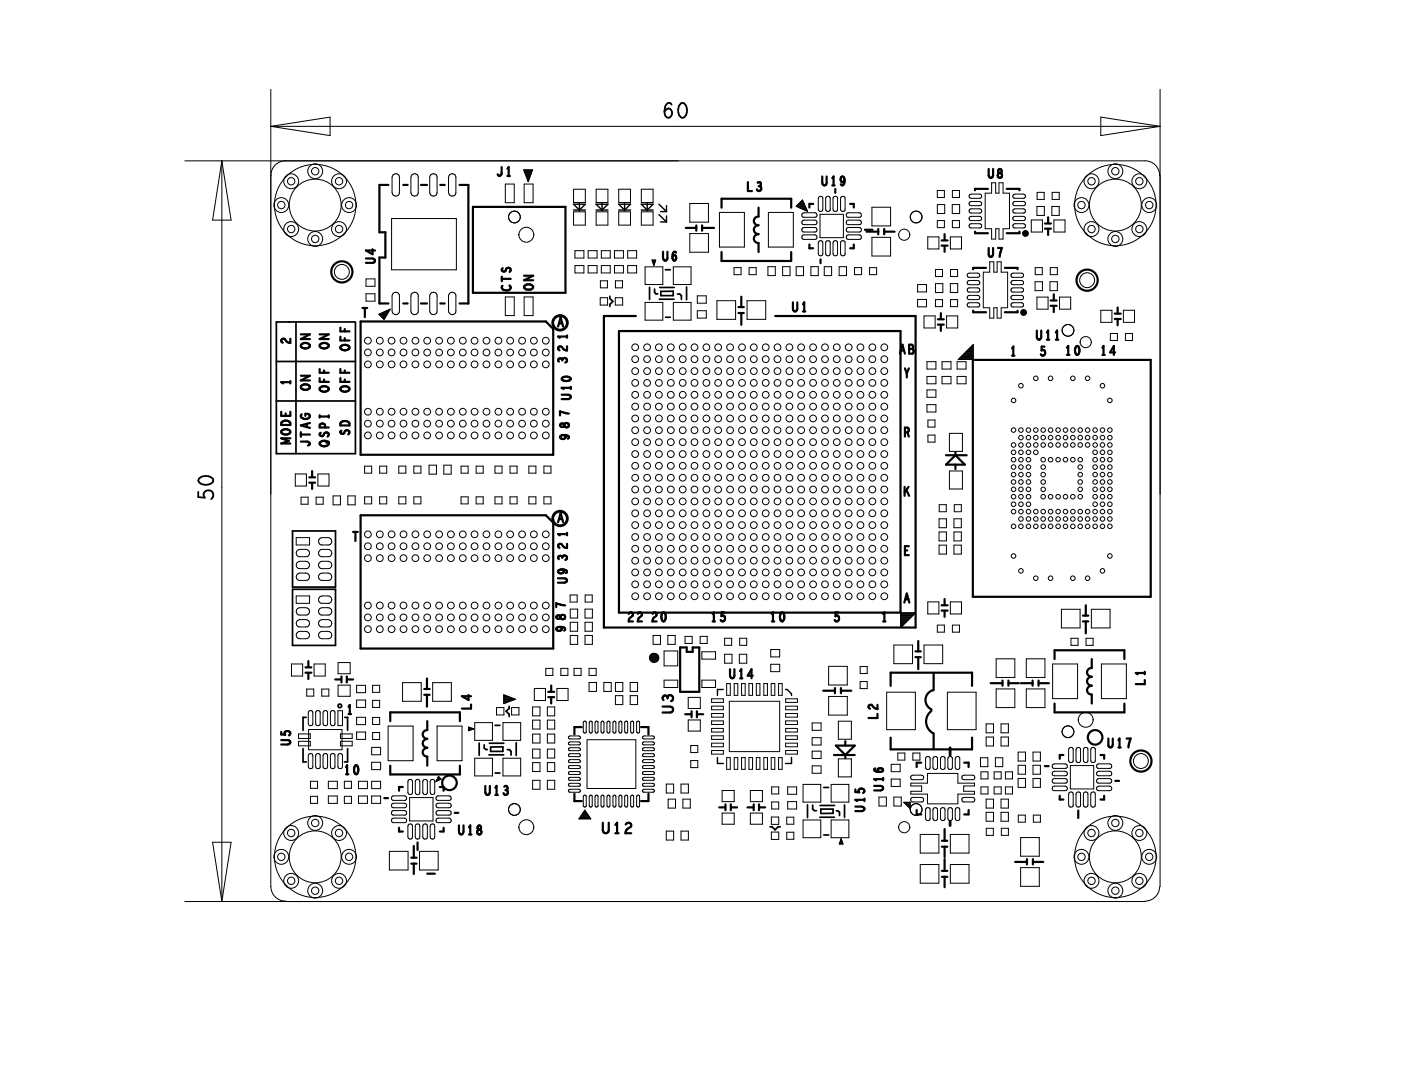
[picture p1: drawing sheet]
<svg xmlns="http://www.w3.org/2000/svg" width="95mm" height="73mm" viewBox="0 0 95 73" stroke-linecap="round" stroke-linejoin="round" font-family="sans-serif">
<g fill="none" stroke="#000" stroke-width=".15">
<path d="M24.7 17.4h.4l.2 .2-.2 .1h-.4M25.1 16.8v.4l-.4-.3h.6M26.2 12.5h-.6v3.2h.4v1.7h-.4v3.1h.6M27.2 12.5h.3M28.4 12.5h.4M29.7 12.5h.3M31 12.5h.6v8h-.6M31.9 14h6.2v5.8h-6.2zM33.8 11.3v.5l-.1 .1-.1-.1M33.9 18.7v.3M33.9 18.8h.6M33.9 18.1a.14 .14 0 0 0 .1 .2 .14 .14 0 0 0 .1-.1 .16 .16 0 0 1 .3-.1 .16 .16 0 0 1 0 .3"/>
<path d="M34.2 11.4l.1-.1v.6M34.2 11.9h.2M34.4 19.3a.21 .21 0 0 1 0 .3 .21 .21 0 0 1-.3 0l-.2-.1v-.2M35.4 18.6h.6l-.6 .3h.6M35.4 19.3a.34 .34 0 0 1 .3-.1 .34 .34 0 0 1 .3 .2 .34 .34 0 0 1-.4 .2 .34 .34 0 0 1-.2-.3zM45 17v.4l-.1 .2-.2-.2v-.4M45.6 17.1v-.1a.31 .31 0 0 0-.2 .3 .31 .31 0 0 0 .1 .3 .17 .17 0 0 0 .1-.2 .17 .17 0 0 0-.2-.1M46.3 15.4h.7M47 15.2v.4M47.4 15.4h.8M47.4 15.2v.4M48.7 14v-.6h4.7v.6"/>
<path d="M50.5 12.3v.6h.2M51.1 12.3a.14 .14 0 0 1 .2 .1 .14 .14 0 0 1 0 .2M51.2 14v.6a.29 .29 0 0 0-.3 .3 .29 .29 0 0 0 .3 .3 .3 .3 0 0 0-.3 .3 .3 .3 0 0 0 .3 .3M51.2 15.8a.29 .29 0 0 0-.3 .3 .29 .29 0 0 0 .3 .3v.6M51.2 12.6h.1M51.3 12.6a.16 .16 0 0 1 0 .2 .16 .16 0 0 1-.2 0M53.4 17v.6h-4.7v-.6M54.6 16.5v.3h.3M54.9 13.8h-.3v.2M55.4 17.5v.3M55.5 11.9v.4l.1 .2 .1-.1 .1-.5M56.2 12.5h.1"/>
<path d="M56.2 12v-.1v.6M56.4 12.8v.2M57 12.1l-.1 .3-.1 .1-.1-.1M57.4 13.8h.2v.2M57.6 16.5v.3h-.2M58.4 15.5h.5M58.5 15.6h.8M59.3 15.5v.3M59.7 15.6h.7M59.7 15.5v.3M63.5 16.6h.4M63.5 16.2h.4"/>
<path d="M63.7 15.8v.4M63.7 16.6v.4M65.8 15.6v.1h.8M66.5 18.1h-.8v.1M66.6 12.7h-.8v.1M66.7 11.4v.5l.2 .1 .1-.2v-.4M67 16.7v.5l-.1 .1-.2-.1v-.5M67.3 16.7h.3l-.2 .6M67.4 11.7h.1M67.4 11.7a.17 .17 0 0 0-.1 .2 .17 .17 0 0 0 .3 0 .17 .17 0 0 0-.1-.2M67.4 11.7l-.1-.2 .2-.1 .1 .1-.1 .2M67.8 18.1h.8v.1"/>
<path d="M67.9 12.7h.9v.1M68.8 15.6v.1h-.9M70.5 15.1h.4M70.5 15.4h.4M70.7 14.7v.4M70.7 15.5v.4M71.1 19.9v.4M19 27.8v.3h.6v-.3M19 29a.34 .34 0 0 1 .6 .2 .33 .33 0 0 1-.4 .1 .33 .33 0 0 1-.2-.2zM19 28.5a.32 .32 0 0 1 .4-.1 .32 .32 0 0 1 .2 .3h-.6zM19.3 27.9v.2M19.6 25.8h-.6l.1 .1"/>
<path d="M19.6 22.9v.3l-.2-.1-.2-.2a.14 .14 0 0 0-.2 0 .14 .14 0 0 0 .1 .2M19.6 25.7v.2M19.6 29.6h-.6l.5 .2-.5 .1h.6M20.3 22.6h.6l-.6 .3h.6M20.3 25.4h.6l-.6 .3h.6M20.3 29.8h.5l.1 .2-.1 .1M20.3 29.3h.6M20.3 29.2v.3M20.3 23.3a.34 .34 0 0 1 .3-.2 .34 .34 0 0 1 .3 .3 .34 .34 0 0 1-.3 .1 .34 .34 0 0 1-.3-.2zM20.3 26.1a.34 .34 0 0 1 .3-.2 .34 .34 0 0 1 .3 .3 .34 .34 0 0 1-.3 .1 .34 .34 0 0 1-.3-.2zM20.4 28h-.1a.29 .29 0 0 0 .3 .3 .29 .29 0 0 0 .3-.3l-.3-.1v.2M20.7 28.6v.2"/>
<path d="M20.9 32.6h.4M20.9 32.2h.4M20.9 28.5l-.6 .2 .6 .2M21.1 31.8v.4M21.1 32.6v.4M21.6 22.6h.6l-.6 .3h.6M21.6 25.5v.3h.6M21.6 24.9v.3h.6M21.6 28v.2M21.6 28.1h.6M21.6 26.2a.34 .34 0 0 1 .3-.1 .34 .34 0 0 1 .3 .2 .34 .34 0 0 1-.4 .1 .34 .34 0 0 1-.2-.2zM21.6 23.3a.34 .34 0 0 1 .3-.2 .34 .34 0 0 1 .3 .3 .34 .34 0 0 1-.4 .1 .34 .34 0 0 1-.2-.2z"/>
<path d="M21.6 29.9a.34 .34 0 0 1 .3-.1 .34 .34 0 0 1 .3 .2 .33 .33 0 0 1-.4 .1 .33 .33 0 0 1-.2-.2zM21.6 29.2v.1a.14 .14 0 0 0 .1 .1 .14 .14 0 0 0 .2-.1 .16 .16 0 0 1 .2-.1 .16 .16 0 0 1 0 .3M21.9 25v.2M21.9 25.6v.2M22.2 28.9h-.6v-.2l.2-.1 .1 .3M22.2 28v.2M22.2 29.8l-.2 .1M23 22.7v.3h.6M23 22.1v.3h.6M23 24.9v.3h.6M23 25.5v.3h.6M23 23.4a.34 .34 0 0 1 .3-.1 .34 .34 0 0 1 .3 .2 .33 .33 0 0 1-.4 .2 .33 .33 0 0 1-.2-.3z"/>
<path d="M23 26.2a.34 .34 0 0 1 .3-.1 .34 .34 0 0 1 .3 .2 .33 .33 0 0 1-.4 .2 .33 .33 0 0 1-.2-.3zM23 28.5a.36 .36 0 0 1 .6 .1v.1h-.6zM23 29.1v.1l.2 .1a.2 .2 0 0 1 .2-.3 .2 .2 0 0 1 .2 .2l-.1 .1M23.3 22.2v.2M23.3 22.8v.2M23.3 25v.2M23.3 25.6v.2M23.8 35.9h.3M24 35.9v.6M24.3 21.7h12.5l.5 .5v8.5h-13zM24.3 34.8h12.5l.5 .5v8.5h-13zM24.5 20.8h.3"/>
<path d="M24.6 20.8v.6M27.2 20.5h.3M28.4 20.5h.4M29.7 20.5h.3M37.6 39l.6 .1 .1 .1-.2 .1h-.5M37.7 35.2l.1-.6 .2 .6M37.7 22l.1-.6 .2 .6M37.7 38.5h.3a.15 .15 0 0 1-.2 .2 .15 .15 0 0 1-.1-.2zM37.7 35h.2M37.7 21.8h.2M37.9 38.4l.3 .1v.2M37.9 26.6l.5 .1 .1 .1-.2 .1h-.4"/>
<path d="M37.9 25.5a.39 .39 0 0 1 .6 .1 .34 .34 0 0 1-.6-.1zM37.9 37.6a.16 .16 0 0 1 .3-.1 .16 .16 0 0 1-.1 .3M37.9 24.3a.16 .16 0 0 1 .3-.1 .16 .16 0 0 1-.1 .3M37.9 24.3h.1M37.9 37.6v.1M37.9 37.6a.14 .14 0 0 0-.2-.1 .14 .14 0 0 0 0 .2M37.9 24.3a.14 .14 0 0 0-.2-.1 .14 .14 0 0 0 0 .2M38 29.4l.4 .1-.1 .1M38.1 28.7a.16 .16 0 0 1 .2-.1 .16 .16 0 0 1 0 .2 .16 .16 0 0 1-.2-.1M38.1 28.7h.1M38.1 28.7l-.2-.1-.1 .1 .1 .1 .2-.1M38.3 36.7v.3l-.2-.1-.2-.2a.15 .15 0 0 0-.2 .1 .15 .15 0 0 0 0 .2"/>
<path d="M38.3 22.6v.2M38.3 23.4v.3l-.2-.1-.2-.2a.14 .14 0 0 0-.2 0 .14 .14 0 0 0 0 .2M38.3 36v.1M38.3 36.1h-.6h.1M38.3 22.7h-.6l.1 .1M38.4 27.9l-.6-.1v.2M38.5 26.2h-.6l.1 .1M38.5 26.1v.2M41.8 22.3h19v19.1h-19zM42.9 21.3h-2.2v21.1h21.1v-21.1h-9.5M49.8 21.1h.4M49.8 20.7h.4"/>
<path d="M50 20v.7M50 21.1v.8M53.8 20.4v.5l-.2 .1-.1-.1v-.5M54.2 20.5l.1-.1v.6M54.2 21h.1M60.7 23.9l.2-.6 .2 .6M60.8 23.7h.2M61 32.9v.6M61.1 29.2h.1M61.1 37.2h.1M61.1 24.9l.1 .3M61.1 33.1l.2 .4"/>
<path d="M61.2 25.2v.3M61.2 29.2l.1-.3h-.2v.6M61.2 29.2l.1 .3M61.3 32.9l-.3 .3M61.3 24.9l-.1 .3M61.3 36.9h-.2v.6h.2M61.3 23.6h.2M61.3 23.3h.3l-.1 .3 .1 .1v.2h-.3zM63.3 21.9h.4M63.3 21.6h.4M63.5 21.1v.4M63.5 21.9v.4"/>
<path d="M63.8 30.7h1.4M64.5 30.7l.6 .7h-1.3zM64.5 30.5v.2M64.5 31.4v.3M65.6 24.3h12v16h-12zM65.7 21v.1h.8M68.3 23.5l.1-.1v.6M68.3 24h.1M68.6 21v.1h-.8M70.2 22.3v.5l-.1 .1-.1-.1v-.5M70.5 23.4h-.2v.3a.17 .17 0 0 1 .2 0 .17 .17 0 0 1-.1 .2 .17 .17 0 0 1-.2 0M70.6 22.4l.1-.1v.6"/>
<path d="M70.6 22.9h.2M70.9 20.3h.4M70.9 20.6h.4M71.1 20.7v.4M71.2 22.9h.2M71.2 22.4l.1-.1v.6M72 23.5l.1-.1v.6M72 24h.2M72.6 23.4a.29 .29 0 0 1 .2 .3 .29 .29 0 0 1-.2 .2 .46 .46 0 0 1 0-.5zM74.4 24h.1M74.4 23.5v-.1v.6M75.2 21.5h.4"/>
<path d="M75.2 21.2h.4M75.2 23.8h-.3l.2-.4v.6M75.4 20.8v.4M75.4 21.6v.4M19 50h.4l.2 .1-.2 .2h-.4M19 49.4v.2h.2a.17 .17 0 0 1 .1-.2 .17 .17 0 0 1 .2 0 .17 .17 0 0 1 0 .2M20.6 45.4h.4M20.6 45h.4M20.8 44.6v.4M20.8 45.4v.4M22.6 45.9h.4M23 45.7v.4"/>
<path d="M23.3 51.8l.1-.1v.6M23.3 52.3h.2M23.4 45.7v.4M23.4 45.9h.4M23.5 47.7l.1-.1v.6M23.5 48.2h.2M24 51.7a.3 .3 0 0 1 .2 .3 .3 .3 0 0 1-.2 .2 .48 .48 0 0 1 0-.5zM25.9 53.9h.3M26.9 55.9v.2h.3M27.2 53.1h-.3v.3M27.7 57.9h.4M27.7 58.3h.4"/>
<path d="M27.9 57.1v.8M27.9 58.3v.7M28.2 56.9v.5M28.6 46.9h.4M28.6 46.5h.4M28.8 45.8v.7M28.8 46.9v.8M28.8 50.5a.29 .29 0 0 0-.3 .3 .29 .29 0 0 0 .3 .3M28.8 59h.5M28.8 48.7v.6a.29 .29 0 0 0-.3 .3 .29 .29 0 0 0 .3 .3M28.8 49.9a.29 .29 0 0 0-.3 .3 .29 .29 0 0 0 .3 .3M28.8 51.1v.6"/>
<path d="M29.7 53.1h.2v.3M29.9 55.9v.2h-.2M30.7 54.9h.2M31 48.7v-.6h-4.7v.6M31 51.7v.6h-4.7v-.6M31.3 55.7v.4l-.2 .2-.1-.2v-.4M31.6 46.9v.3l-.4-.2h.6M31.6 55.8l.1-.1v.6M31.6 56.3h.2M31.8 47.6v.2h-.6M32.3 56h.1M32.3 56l-.1-.1 .1-.2 .2 .2-.1 .1"/>
<path d="M32.4 56a.17 .17 0 0 1 .1 .3 .17 .17 0 0 1-.3 0 .17 .17 0 0 1 .1-.3M33 53v.5l-.1 .2-.2-.2v-.5M33.4 53.2l.1-.2v.7M33.4 53.7h.2M34 53.1a.14 .14 0 0 1 .2 0 .14 .14 0 0 1 0 .2M34.1 53.3h.1M34.2 53.3a.16 .16 0 0 1 0 .3 .16 .16 0 0 1-.2-.1M37 47.1h.4M37 46.7h.4M37.2 46.3v.4M37.2 47.1v.4M37.8 42.3l.3 .1v.1v.1"/>
<path d="M37.8 41.6a.16 .16 0 0 1 .3-.1 .16 .16 0 0 1 0 .3 .16 .16 0 0 1-.3-.1M37.8 41.6v.1M37.8 41.6l-.1-.1-.2 .1 .2 .2 .1-.1M38.1 40.9l-.6-.2v.3M38.8 53.6v.5h.5M39.3 49.1h-.5v.5M41.1 55.5v.5a.2 .2 0 0 1-.2 .2 .2 .2 0 0 1-.2-.2v-.5M41.5 55.7l.1-.2v.7M41.5 56.2h.2M42.2 55.7a.19 .19 0 0 1 .3-.2 .19 .19 0 0 1 0 .3l-.2 .2-.1 .2h.4M42.4 41.4a.14 .14 0 0 1 .2 0 .14 .14 0 0 1 .1 .2l-.2 .1-.1 .2h.3M43 41.4a.14 .14 0 0 1 .2 0 .14 .14 0 0 1 .1 .2l-.2 .1-.1 .2h.3"/>
<path d="M43.3 49.1h.4v.5M43.7 53.6v.5h-.4M44 41.4a.14 .14 0 0 1 .2 0 .14 .14 0 0 1 .1 .2l-.2 .1-.1 .2h.3M44.7 47.7h.6l.1 .2-.1 .2h-.6M44.7 41.4l.1-.1a.33 .33 0 0 1 .1 .3 .33 .33 0 0 1-.2 .3 .48 .48 0 0 1 0-.5zM45 47.1a.21 .21 0 0 1 .4-.1 .2 .2 0 0 1-.1 .3M45 47.1v.1M45 47.1a.18 .18 0 0 0-.2-.1 .18 .18 0 0 0 0 .3M45.9 43.7h.4v.3h.4v-.3h.5v3h-1.3zM46.2 48.2h.4M46.7 48v.4M47 48v.4"/>
<path d="M47 48.2h.4M48.1 41.4l.1-.1v.6M48.1 41.9h.1M48.5 54.5h.4M48.7 41.3v.3a.17 .17 0 0 1 .2 .1 .17 .17 0 0 1-.1 .2 .17 .17 0 0 1-.2 0M48.9 54.3v.4M49.3 54.3v.4M49.3 54.5h.4M49.5 45.2v.5l-.1 .1-.1-.2v-.4M49.9 45.3l.1-.1v.6M49.9 45.8h.2M50.4 54.5h.4"/>
<path d="M50.8 45.6h-.4l.3-.4v.6M50.8 54.3v.4M51.2 54.3v.4M51.2 54.5h.4M52.1 41.4l.1-.1v.6M52.1 41.9h.1M52.7 41.4l.1-.1a.33 .33 0 0 1 .1 .3 .33 .33 0 0 1-.2 .3 .48 .48 0 0 1 0-.5zM55.5 46.6h.8M56.3 51h1.4M56.3 46.4v.4M56.4 41.3v.3a.17 .17 0 0 1 .2 .1 .17 .17 0 0 1-.1 .2 .17 .17 0 0 1-.2 0M56.4 50.3h1.3l-.7 .7z"/>
<path d="M56.7 46.6h.7M56.7 46.4v.4M57 50v.3M57 51v.2M57.7 54.4h.4l.2 .2-.2 .2h-.4M57.7 53.3v.2h.3a.17 .17 0 0 1 0-.2 .17 .17 0 0 1 .3 0 .17 .17 0 0 1-.1 .2M58.3 54h-.6l.1 .1M58.3 53.9v.2M59 53h.4l.2 .2-.2 .2h-.4M59.1 51.9h-.1a.3 .3 0 0 0 .3 .2 .3 .3 0 0 0 .3-.2 .17 .17 0 0 0-.3-.1 .17 .17 0 0 0 0 .3M59.2 48.2v.3h-.6M59.2 47.6v.3l-.4-.3a.14 .14 0 0 0-.2 0 .14 .14 0 0 0 .1 .2"/>
<path d="M59.6 41.4l.1-.1v.6M59.6 52.6h-.6l.1 .1M59.6 52.5v.2M59.6 41.9h.1M61 40.7l.2-.6 .1 .6M61.1 40.5h.2M61.8 44.4h.3M61.8 44h.3M61.8 54.7v.3h.4M62 43.3v.7M62 44.4v.8M62.2 51.5h-.4v.3"/>
<path d="M62.8 48a.89 .89 0 0 0 .1 1.5M62.9 46.6a.69 .69 0 0 0-.5 .6 .69 .69 0 0 0 .4 .7M63 45.5v1.1M63 49.5v1M63.5 41.2h.4M63.5 40.9h.4M63.5 58.8h.4M63.5 59.2h.4M63.5 56.8h.4M63.5 57.2h.4M63.7 40.4v.4M63.7 41.2v.4"/>
<path d="M63.7 56v.8M63.7 57.2v.7M63.7 58v.8M63.7 59.2v.7M65.1 51.5h.2v.3M65.3 54.7v.3h-.2M65.6 46.3v-.9h-5.5v.9M65.6 49.8v.8h-5.5v-.8M66.8 46.1h.8M67.6 45.9v.4M68 46.1h.7M68 45.9v.4"/>
<path d="M68.5 58.2h.8M68.9 46.1h.8M69.3 58v.3M69.7 45.9v.4M69.7 58.2h.7M69.7 58v.3M70.1 46.1h.7M70.1 45.9v.4M70.5 51.7h.2M71.5 53.7v.3h.2M71.7 51h-.2v.2M72.7 54.7v.5"/>
<path d="M73.1 41.9h.3M73.1 41.6h.3M73.3 40.9v.7M73.3 41.9v.9M73.7 46.3a.29 .29 0 0 0-.4 .3 .29 .29 0 0 0 .4 .3v.6M73.7 44.5v.6a.29 .29 0 0 0-.4 .3 .29 .29 0 0 0 .4 .3M73.7 45.7a.29 .29 0 0 0-.4 .3 .29 .29 0 0 0 .4 .3M74.2 51h.3v.2M74.5 53.7v.3h-.3M75.1 49.9v.4l-.2 .2-.1-.1v-.5M75.2 52.7h.3M75.5 50.5h.1"/>
<path d="M75.5 50v-.1v.6M75.9 47.5v.6h-4.8v-.6M75.9 44.5v-.6h-4.8v.6M76 49.9h.3l-.2 .6M77.2 45.9v.3h-.6M77.2 45.3v.2M77.2 45.4h-.6l.1 .1"/>
<circle cx="23.1" cy="18.4" r=".71"/>
<circle cx="56.8" cy="12.1" r=".17"/>
<circle cx="73.3" cy="18.9" r=".71"/>
<circle cx="38" cy="29.5" r=".17"/>
<circle cx="30.3" cy="52.8" r=".49"/>
<circle cx="37.7" cy="42.5" r=".17"/>
<circle cx="73.9" cy="49.8" r=".49"/>
<circle cx="77" cy="51.4" r=".71"/>
</g>
<g fill="none" stroke="#000" stroke-width=".07">
<path d="M12.5 10.9h64.8a.99 .99 0 0 1 .9 1v-.1M15 10.9l.6 4h-1.3zM15 10.9v50M18.3 8.5l4-.6v1.3zM18.3 6v53.8a.99 .99 0 0 0 1 1M18.3 8.5h60M19.3 10.9a.99 .99 0 0 0-1 1v-.1M24.7 18.8h.6v.5h-.6zM24.7 19.8h.6v.5h-.6zM26.4 14.8h4.4v3.4h-4.4zM26.5 11.8l.2-.1 .2 .2v1.1a.25 .25 0 0 1-.2 .2 .25 .25 0 0 1-.2-.2v-1zM26.5 19.8l.2-.1 .2 .2v1.1a.25 .25 0 0 1-.2 .2 .25 .25 0 0 1-.2-.2v-1z"/>
<path d="M27.8 11.8l.2-.1 .2 .2v1.1a.25 .25 0 0 1-.2 .2 .25 .25 0 0 1-.3-.2v-1zM27.8 19.8l.2-.1 .2 .2v1.1a.25 .25 0 0 1-.2 .2 .25 .25 0 0 1-.3-.2v-1zM29.1 11.8l.2-.1 .2 .2v1.1a.25 .25 0 0 1-.3 .2 .25 .25 0 0 1-.2-.2v-1zM29.1 19.8l.2-.1 .2 .2v1.1a.25 .25 0 0 1-.3 .2 .25 .25 0 0 1-.2-.2v-1zM30.3 11.8l.2-.1 .2 .2 .1 1.1a.25 .25 0 0 1-.3 .2 .25 .25 0 0 1-.2-.2v-1zM30.3 19.8l.2-.1 .2 .2 .1 1.1a.25 .25 0 0 1-.3 .2 .25 .25 0 0 1-.2-.2v-1zM34.1 12.4h.6v1.3h-.6zM35.3 11.5h.6l-.3 .8zM35.3 11.5h.6M35.4 12.4h.6v1.3h-.6zM35.4 11.5h.5M35.4 11.6h.5"/>
<path d="M35.4 11.7h.5M35.4 11.7h.4M35.5 11.8h.3M35.5 11.9h.3M35.5 12h.2M35.6 12h.1M35.6 12.1h.1M35.6 12.2h.1M38.7 12.8h.8v.9h-.8zM38.7 14.3h.8v.9h-.8zM38.8 16.9h.6v.5h-.6zM38.8 17.9h.6v.5h-.6z"/>
<path d="M39.7 16.9h.6v.5h-.6zM39.7 17.9h.6v.5h-.6zM40.2 12.8h.8v.9h-.8zM40.2 14.3h.8v.9h-.8zM40.5 19h.5v.4h-.5zM40.6 16.9h.6v.5h-.6zM40.6 17.9h.6v.5h-.6zM41.5 16.9h.6v.5h-.6zM41.5 17.9h.6v.5h-.6zM41.5 19h.5v.4h-.5zM41.7 12.8h.8v.9h-.8zM41.7 14.3h.8v.9h-.8z"/>
<path d="M42.3 16.9h.6v.5h-.6zM42.3 17.9h.6v.5h-.6zM43.3 12.8h.8v.9h-.8zM43.3 14.3h.8v.9h-.8zM43.5 18h1.2v1.2h-1.2zM44 17.5h.2l-.1 .4zM44 17.6h.2M44 17.7h.2M44.1 17.8h.1M44.1 17.9h.1M45.4 18h1.2v1.2h-1.2zM46.5 13.7h1.3v1.3h-1.3z"/>
<path d="M46.5 15.8h1.3v1.2h-1.3zM47 20h.6v.5h-.6zM48.5 14.3h1.7v2.4h-1.7zM49.5 18.1h.5v.4h-.5zM50.5 18.1h.5v.4h-.5zM51.8 18h.5v.6h-.5zM51.8 14.3h1.7v2.4h-1.7zM52.8 18h.5v.6h-.5zM53.7 13.9l.4-.4 .4 .8zM53.7 18h.5v.6h-.5zM53.7 13.9h.6M53.8 13.9h.5"/>
<path d="M53.8 13.8h.5M53.9 14h.5M53.9 13.8h.4M53.9 13.7h.3M54 13.6h.2M54 14.1h.4M54.1 13.6h.1M54.1 13.5h.1M54.1 15.4h.2h.7l.1 .1-.1 .2h-.7l-.2-.1zM54.1 15.9h.2h.7l.1 .1-.1 .1-.7 .1-.2-.1zM54.1 14.1h.3M54.2 14.4h.8l.1 .1-.1 .2h-.8l-.1-.2z"/>
<path d="M54.2 14.9h.8l.1 .1-.1 .2h-.8l-.1-.2zM54.2 14.1h.2M54.3 14.2h.2M54.4 14.2h.1M54.7 18h.5v.6h-.5zM55.2 13.3l.2-.1 .1 .1v.9l-.1 .1-.2-.2zM55.2 16.3l.2-.1 .1 .1v.9l-.1 .1-.2-.2zM55.3 14.5h1.6v1.5h-1.6zM55.6 18h.5v.6h-.5zM55.7 13.3l.2-.1 .1 .1v.9l-.1 .1-.2-.2zM55.7 16.3l.2-.1 .1 .1v.9l-.1 .1-.2-.2zM56.3 13.3h.1l.1 .1v.8l-.2 .1-.1-.2v-.7z"/>
<path d="M56.3 16.3h.1l.1 .1v.8l-.2 .1-.1-.2v-.7zM56.6 18h.5v.6h-.5zM56.8 13.3h.2v.1v.8l-.1 .1-.2-.2v-.7zM56.8 16.3h.2v.1v.8l-.1 .1-.2-.2v-.7zM57.1 15.4h.1h.8l.1 .1-.1 .2h-.8l-.1-.1zM57.2 15.9h.8l.1 .1-.1 .1h-.8l-.1-.1zM57.2 14.4h.8l.1 .1-.1 .2h-.8l-.1-.2zM57.2 14.9h.8l.1 .1-.1 .2h-.8l-.1-.2zM57.6 18.1h.5v.4h-.5zM58.7 18.1h.4v.4h-.4zM58.8 14h1.3v1.2h-1.3zM58.8 16h1.3v1.3h-1.3z"/>
<path d="M61.9 19.2h.6v.5h-.6zM62.6 16h.7v.8h-.7zM63.1 19.1h.5v.6h-.5zM63.1 18.2h.5v.5h-.5zM63.2 13.8h.5v.6h-.5zM63.2 14.9h.5v.5h-.5zM63.2 12.9h.5v.4h-.5zM64.1 16h.8v.8h-.8zM64.1 19.1h.5v.6h-.5zM64.1 18.2h.5v.5h-.5zM64.2 13.8h.5v.6h-.5zM64.3 12.9h.4v.4h-.4z"/>
<path d="M64.3 14.9h.4v.5h-.4zM65.3 19.5l.1-.1h.6l.1 .2-.1 .1h-.6h-.1zM65.3 18.5l.1-.1h.6l.1 .2-.1 .1h-.6h-.1zM65.3 19l.1-.1h.6l.1 .2-.1 .1h-.6h-.1zM65.3 20l.7-.1 .1 .2-.1 .1h-.7l-.1-.1zM65.4 13.7l.1-.1h.6l.1 .2v.1h-.7l-.1-.1zM65.4 15.2l.1-.1h.6l.1 .2v.1h-.7l-.1-.1zM65.4 13.2l.1-.1h.6l.1 .2v.1h-.7l-.1-.1zM65.4 14.1h.7l.1 .2v.1h-.8v-.2zM65.4 14.6h.7l.1 .2v.1h-.8v-.2zM66.8 17.7h.2v.7h.3v-.7h.2v.7h.5v2.4h-.5v.7h-.2v-.7h-.3v.7h-.2v-.7h-.5v-2.4h.5zM66.9 12.3h.3v.7h.2v-.7h.3v.7h.4v2.4h-.4v.7h-.3v-.7h-.2v.7h-.3v-.7h-.4v-2.4h.4z"/>
<path d="M68.2 19.5l.1-.1h.6l.2 .2-.1 .1h-.7h-.1zM68.2 18.5l.1-.1h.6l.2 .2-.1 .1h-.7h-.1zM68.2 19l.1-.1h.6l.2 .2-.1 .1h-.7h-.1zM68.3 20l.6-.1 .2 .2-.1 .1h-.7l-.1-.1zM68.3 13.7l.2-.1h.5l.2 .2-.1 .1h-.6l-.2-.1zM68.3 15.2l.2-.1h.5l.2 .2-.1 .1h-.6l-.2-.1zM68.3 13.2l.2-.1h.5l.2 .2-.1 .1h-.6l-.2-.1zM68.4 14.1h.6l.2 .2-.1 .1h-.7l-.1-.2zM68.4 14.6h.6l.2 .2-.1 .1h-.7l-.1-.2zM69.6 14.8h.7v.9h-.7zM69.8 19h.5v.6h-.5zM69.8 18.1h.5v.4h-.5z"/>
<path d="M70 13.9h.5v.6h-.5zM70 13h.4v.5h-.4zM70.8 19h.5v.6h-.5zM70.9 18.1h.4v.4h-.4zM71 13.9h.5v.6h-.5zM71 13h.5v.5h-.5zM71.1 14.8h.8v.9h-.8zM74.3 7.9l4 .6-4 .7zM78.3 6v53.8M19.9 32h.8v.8h-.8zM20 36.3h.9v.5h-.9zM20.1 37.2l.5-.1a.25 .25 0 0 1 .3 .2 .25 .25 0 0 1-.3 .3l-.5-.1-.1-.2z"/>
<path d="M20.1 38l.5-.1a.25 .25 0 0 1 .3 .2 .25 .25 0 0 1-.3 .3l-.5-.1-.1-.2zM20.1 38.8l.5-.1a.25 .25 0 0 1 .3 .2 .25 .25 0 0 1-.3 .3l-.5-.1-.1-.2zM20.3 33.6h.5v.4h-.5zM21.3 33.6h.5v.4h-.5zM21.4 32h.8v.8h-.8zM21.6 36.4l.5-.1a.25 .25 0 0 1 .3 .2 .25 .25 0 0 1-.3 .3l-.5-.1-.1-.2zM21.6 37.2l.5-.1a.25 .25 0 0 1 .3 .2 .25 .25 0 0 1-.3 .3l-.5-.1-.1-.2zM21.6 38l.5-.1a.25 .25 0 0 1 .3 .2 .25 .25 0 0 1-.3 .3l-.5-.1-.1-.2zM21.6 38.8l.5-.1a.25 .25 0 0 1 .3 .2 .25 .25 0 0 1-.3 .3l-.5-.1-.1-.2zM22.5 33.5h.5v.6h-.5zM23.5 33.5h.5v.6h-.5zM24.6 31.5h.5v.4h-.5z"/>
<path d="M24.6 33.5h.5v.5h-.5zM25.6 21.2l.7-.3-.4 .7zM25.6 21.2h.5M25.6 21.3h.5M25.6 31.5h.5v.4h-.5zM25.6 33.5h.5v.5h-.5zM25.7 21.3h.4M25.7 21.4h.3M25.7 21.1h.5M25.8 21.4h.2M25.8 21.1h.4M25.8 21.5h.2"/>
<path d="M25.9 21.5h.1M25.9 21.1h.3M26 21h.2M26.1 21h.2M26.2 20.9h.1M26.3 20.9h.1M26.9 31.5h.5v.4h-.5zM26.9 33.5h.5v.5h-.5zM27.9 31.5h.5v.4h-.5zM27.9 33.5h.5v.5h-.5zM28.9 31.4h.5v.6h-.5zM29.9 31.4h.5v.6h-.5z"/>
<path d="M31.1 31.5h.5v.4h-.5zM31.1 33.5h.5v.5h-.5zM32.1 31.5h.5v.4h-.5zM32.1 33.5h.5v.5h-.5zM33.4 31.5h.5v.4h-.5zM33.4 33.5h.5v.5h-.5zM34.1 20h.6v1.3h-.6zM34.4 31.5h.5v.4h-.5zM34.4 33.5h.5v.5h-.5zM35.4 20h.6v1.3h-.6zM35.7 31.5h.5v.4h-.5zM35.7 33.5h.5v.5h-.5z"/>
<path d="M36.7 31.5h.5v.4h-.5zM36.7 33.5h.5v.5h-.5zM40.5 20.1h.5v.5h-.5zM41.5 20.1h.5v.5h-.5zM43.5 20.4h1.2v1.2h-1.2zM45.4 20.4h1.2v1.2h-1.2zM47 21h.6v.5h-.6zM48.4 20.3h1.2v1.3h-1.2zM50.4 20.3h1.3v1.3h-1.3zM61.9 20.2h.6v.5h-.6zM62.3 21.3h.8v.8h-.8zM62.5 24.4h.6v.5h-.6z"/>
<path d="M62.5 25.4h.6v.5h-.6zM62.5 26.3h.6v.5h-.6zM62.5 27.3h.6v.5h-.6zM62.6 28.4h.5v.4h-.5zM62.6 29.4h.5v.4h-.5zM63.1 20.2h.5v.5h-.5zM63.4 35.9h.5v.6h-.5zM63.4 36.8h.5v.6h-.5zM63.4 35h.5v.6h-.5zM63.4 34.1h.4v.4h-.4zM63.6 25.4h.6v.5h-.6zM63.6 24.4h.6v.5h-.6z"/>
<path d="M63.9 21.3h.7v.8h-.7zM64.1 31.8h.8v1.2h-.8zM64.1 29.3h.8v1.2h-.8zM64.1 20.2h.5v.5h-.5zM64.4 35h.5v.6h-.5zM64.4 35.9h.5v.6h-.5zM64.4 36.8h.5v.6h-.5zM64.4 34.1h.5v.4h-.5zM64.6 24.4h.6v.5h-.6zM64.6 25.4h.6v.5h-.6zM64.7 24.2h1M64.8 24.1h.9"/>
<path d="M64.9 24.1h.8M64.9 24h.8M65 23.9h.7M65.1 23.9h.6M65.1 23.8h.6M65.2 23.8h.5M65.2 23.7h.5M65.3 23.6h.4M65.3 20.5l.7-.1 .1 .2-.1 .1h-.7l-.1-.1zM65.4 23.6h.3M65.4 23.5h.3M65.5 23.4h.2"/>
<path d="M65.6 23.3h.1M65.7 23.3v1h-1.1zM68.3 20.5l.6-.1 .2 .2-.1 .1h-.7l-.1-.1zM70 20.1h.7v.8h-.7zM71.5 20.1h.7v.8h-.7zM74.3 20.9h.7v.9h-.7zM74.9 22.5h.5v.5h-.5zM75.8 20.9h.7v.9h-.7zM75.9 22.5h.5v.5h-.5zM14.3 56.9h1.3l-.6 4zM19.7 44.8h.7v.8h-.7zM20 40.2h.9v.5h-.9z"/>
<path d="M20.1 41.1l.5-.1a.25 .25 0 0 1 .3 .3 .25 .25 0 0 1-.3 .2h-.5l-.1-.2zM20.1 42.7l.5-.1a.25 .25 0 0 1 .3 .3 .25 .25 0 0 1-.3 .2h-.5l-.1-.2zM20.1 41.9l.5-.1a.25 .25 0 0 1 .3 .3 .25 .25 0 0 1-.3 .2h-.5l-.1-.2zM20.1 49.5h.8v.3h-.8zM20.1 50h.8v.3h-.8zM20.7 46.5h.5v.5h-.5zM20.8 49.2h2.3v1.4h-2.3zM20.9 48h.1l.1 .1v.8l-.2 .1-.1-.2v-.7zM20.9 50.9h.1l.1 .1v.8l-.2 .1-.1-.2v-.7zM20.9 53.8h.5v.4h-.5zM20.9 52.7h.5v.5h-.5zM21.2 44.8h.7v.8h-.7z"/>
<path d="M21.4 48h.1l.1 .1v.8l-.2 .1-.1-.2v-.7zM21.4 50.9h.1l.1 .1v.8l-.2 .1-.1-.2v-.7zM21.6 41.1l.5-.1a.25 .25 0 0 1 .3 .3 .25 .25 0 0 1-.3 .2h-.5l-.1-.2zM21.6 40.3l.5-.1a.25 .25 0 0 1 .3 .3 .25 .25 0 0 1-.3 .2h-.5l-.1-.2zM21.6 42.7l.5-.1a.25 .25 0 0 1 .3 .3 .25 .25 0 0 1-.3 .2h-.5l-.1-.2zM21.6 41.9l.5-.1a.25 .25 0 0 1 .3 .3 .25 .25 0 0 1-.3 .2h-.5l-.1-.2zM21.7 46.5h.5v.5h-.5zM21.9 48h.1l.1 .1v.8l-.2 .1-.1-.2v-.7zM21.9 50.9h.1l.1 .1v.8l-.2 .1-.1-.2v-.7zM22.2 53.7h.6v.5h-.6zM22.2 52.7h.6v.5h-.6zM22.4 48h.1l.1 .1v.8l-.2 .1-.1-.2v-.7z"/>
<path d="M22.4 50.9h.1l.1 .1v.8l-.2 .1-.1-.2v-.7zM22.8 48h.3v1h-.3zM22.8 46.2h.8v.8h-.8zM22.8 44.7h.8v.8h-.8zM22.9 50.9h.1l.1 .1v.8l-.2 .1-.1-.2v-.7zM23 49.5h.8v.3h-.8zM23 50h.8v.3h-.8zM23.2 53.8h.5v.4h-.5zM23.2 52.7h.5v.5h-.5zM24.1 49.4h.6v.5h-.6zM24.1 47.3h.6v.5h-.6zM24.1 46.3h.6v.5h-.6z"/>
<path d="M24.1 48.4h.6v.5h-.6zM24.2 53.7h.6v.5h-.6zM24.2 52.7h.6v.5h-.6zM25.1 53.7h.6v.5h-.6zM25.1 52.7h.6v.5h-.6zM25.1 50.4h.6v.5h-.6zM25.1 51.5h.6v.5h-.6zM25.1 47.3h.5v.5h-.5zM25.1 48.4h.5v.5h-.5zM25.1 49.4h.5v.5h-.5zM25.1 46.3h.5v.4h-.5zM26.2 49h1.7v2.3h-1.7z"/>
<path d="M26.3 57.5h1.2v1.2h-1.2zM26.4 54.3l.2-.1h.7l.1 .2v.1h-.8h-.2zM26.4 55.3l.2-.1h.7l.1 .2v.1h-.8h-.2zM26.5 54.7h.8l.1 .2v.1h-.9l-.1-.1zM26.5 53.7h.8l.1 .2v.1h-.9l-.1-.1zM27.2 46.1h1.2v1.2h-1.2zM27.5 55.7l.2-.1 .1 .1v.9h-.1l-.2-.1zM27.5 52.7l.2-.1 .1 .1v.9h-.1l-.2-.1zM27.6 53.8h1.6v1.6h-1.6zM28 52.7l.2-.1 .1 .1v.9h-.1l-.2-.1zM28.1 55.6h.2v.2v.8h-.1l-.2-.1v-.7zM28.3 57.5h1.3v1.2h-1.3z"/>
<path d="M28.5 55.7l.2-.1 .1 .1v.9h-.1l-.2-.1zM28.6 52.6h.2v.2v.8h-.1l-.2-.1v-.7zM29 55.7l.2-.1 .1 .1v.9h-.1l-.2-.1zM29.1 52.6h.2v.2v.8h-.1l-.2-.1v-.7zM29.2 46.1h1.3v1.2h-1.3zM29.4 52.8h.1M29.4 52.7h.1M29.4 55.3l.2-.1h.7l.1 .2v.1h-.8h-.2zM29.4 53.8l.2-.1h.7l.1 .2v.1h-.8h-.2zM29.4 54.3l.2-.1h.7l.1 .2v.1h-.8h-.2zM29.4 52.7h.2M29.5 52.6h.2"/>
<path d="M29.5 49h1.7v2.3h-1.7zM29.5 52.6h.3M29.5 54.7h.8l.1 .2v.1h-.9l-.1-.1zM29.5 52.5h.2M29.6 52.5h.1M29.6 52.4h.1M29.8 52.6l-.4 .2M29.8 52.6l-.2-.2-.2 .4M31.6 49.1l.4 .1-.4 .1zM31.6 49.3h.1M31.6 49.3h.2M31.6 49.2h.4"/>
<path d="M31.6 49.2h.3M31.6 49.1h.2M31.6 49.1h.1M32 51.2h1.2v1.2h-1.2zM32 48.8h1.2v1.2h-1.2zM33.5 47.8h.5v.5h-.5zM33.9 51.2h1.2v1.2h-1.2zM33.9 48.8h1.2v1.2h-1.2zM34 47.5h.1M34 47.4h.2M34 47.4h.3M34 47.3h.4"/>
<path d="M34 47.3h.5M34 47.3h.6M34 47.2h.7M34 47.1h.6M34 47.1h.5M34 47.1h.4M34 47h.3M34 47h.2M34 46.9h.1M34 46.9l.8 .3-.8 .3zM34.5 47.8h.5v.5h-.5zM35.9 47.7h.5v.6h-.5z"/>
<path d="M35.9 49.5h.5v.7h-.5zM35.9 50.6h.5v.6h-.5zM35.9 52.7h.5v.6h-.5zM35.9 48.6h.5v.6h-.5zM35.9 51.5h.5v.6h-.5zM36 46.5h.8v.8h-.8zM36.8 45.1h.5v.5h-.5zM36.9 47.7h.5v.6h-.5zM36.9 49.5h.5v.7h-.5zM36.9 50.6h.5v.6h-.5zM36.9 51.5h.5v.6h-.5zM36.9 52.7h.5v.6h-.5z"/>
<path d="M36.9 48.6h.5v.6h-.5zM37.6 46.5h.7v.8h-.7zM37.8 45.1h.5v.5h-.5zM38.4 53.3h.7l.1 .1-.1 .1h-.6zM38.4 50.5h.7l.1 .1-.1 .1h-.6zM38.4 52.1h.7l.1 .1-.1 .1h-.6zM38.4 50.1h.7l.1 .1-.1 .1h-.6zM38.4 50.9h.7l.1 .1-.1 .1h-.6zM38.4 52.9h.7l.1 .1-.1 .1h-.6zM38.4 49.7h.7l.1 .1-.1 .1h-.6zM38.4 52.5h.7l.1 .1-.1 .1h-.6l-.2-.1zM38.4 51.3h.7l.1 .1-.1 .1h-.6l-.2-.1z"/>
<path d="M38.4 51.7h.7l.1 .1-.1 .1h-.6l-.2-.1zM38.5 40.2h.4v.4h-.4zM38.5 42h.5v.6h-.5zM38.5 41.1h.5v.6h-.5zM38.5 42.9h.5v.6h-.5zM38.7 45.1h.5v.5h-.5zM39.1 55.3h.7M39.1 55.2h.7M39.2 55.1h.6M39.2 55.1h.5M39.2 55h.5M39.3 55h.3"/>
<path d="M39.3 54.9h.3M39.4 54.8h.2M39.4 53.7h.1l.1 .1v.6l-.2 .1v-.1zM39.4 48.7h.1l.1 .1v.6l-.2 .1v-.1zM39.4 54.8h.1M39.4 54.7h.1M39.5 54.7l.4 .6h-.8zM39.5 42.9h.5v.6h-.5zM39.5 42h.5v.6h-.5zM39.5 41.1h.5v.6h-.5zM39.5 40.2h.5v.4h-.5zM39.6 49.9h3.3v3.3h-3.3z"/>
<path d="M39.7 46.1h.5v.6h-.5zM39.7 45.1h.5v.5h-.5zM39.8 48.7h.1l.1 .1v.6l-.2 .1v-.1zM39.8 53.7h.1l.1 .1v.6l-.2 .1v-.1zM40.2 48.7h.1v.1v.6l-.1 .1-.1-.1zM40.2 53.7l.1 .1v.6l-.1 .1-.1-.1zM40.6 48.7h.1v.1v.6l-.1 .1-.1-.1zM40.6 53.7h.1v.1v.6l-.1 .1-.1-.1zM40.7 46.1h.5v.6h-.5zM41 53.7h.1l.1 .1v.6l-.2 .1-.1-.1zM41 48.7h.1l.1 .1v.6l-.2 .1-.1-.1zM41.4 48.7h.1l.1 .1v.6l-.2 .1v-.1z"/>
<path d="M41.4 53.7l.2 .1v.6l-.2 .1v-.1zM41.5 46.1h.5v.6h-.5zM41.5 47h.5v.6h-.5zM41.8 53.7h.1l.1 .1v.6l-.2 .1v-.1zM41.8 48.7h.1l.1 .1v.6l-.2 .1v-.1zM42.2 53.7h.1v.1v.6l-.1 .1-.1-.1zM42.2 48.7h.1v.1v.6l-.1 .1-.1-.1zM42.5 46.1h.5v.6h-.5zM42.5 47h.5v.6h-.5zM42.6 53.7h.1v.1v.6l-.1 .1-.1-.1zM42.6 48.7h.1v.1v.6l-.1 .1-.1-.1zM43 48.7h.1l.1 .1v.6l-.2 .1-.1-.1z"/>
<path d="M43 53.7l.2 .1v.6l-.2 .1-.1-.1zM43.4 53.3h.7l.1 .1-.1 .1h-.7zM43.4 50.5h.7l.1 .1-.1 .1h-.7zM43.4 52.1h.7l.1 .1-.1 .1h-.7zM43.4 50.1h.7l.1 .1-.1 .1h-.7zM43.4 50.9h.7l.1 .1-.1 .1h-.7zM43.4 52.9h.7l.1 .1-.1 .1h-.7zM43.4 51.7h.7l.1 .1-.1 .1h-.7zM43.4 52.5h.7l.1 .1-.1 .1h-.7l-.1-.1zM43.4 51.3h.7l.1 .1-.1 .1h-.7l-.1-.1zM43.4 49.7h.7l.1 .1-.1 .1h-.7l-.1-.1zM43.8 44.5h.7"/>
<path d="M43.8 44.4h.7M43.8 44.3h.7M43.8 44.5h.6M43.8 44.3h.6M43.9 44.6h.5M43.9 44.3h.5M43.9 44.2h.5M43.9 44.2h.4M44 44.7h.3M44 44.1h.3M44.1 42.9h.5v.6h-.5zM44.1 44.7h.1"/>
<path d="M44.8 45.9h.9v.5h-.9zM44.8 43.9h.9v1h-.9zM44.9 56.1h.5v.6h-.5zM44.9 52.9h.5v.6h-.5zM45.1 42.9h.5v.6h-.5zM45.1 53.9h.5v.6h-.5zM45.9 52.9h.5v.6h-.5zM45.9 56.1h.5v.6h-.5zM46.1 53.9h.5v.6h-.5zM46.2 43h.5v.4h-.5zM46.4 48.6h.8v.7h-.8zM46.4 47.1h.8v.7h-.8z"/>
<path d="M46.6 51.3h.5v.5h-.5zM46.6 50.3h.5v.5h-.5zM47.2 43h.5v.4h-.5zM47.4 44h.9v.5h-.9zM47.4 45.9h.9v.5h-.9zM48 47.7h.8v.2h-.8zM48 47.2h.8v.2h-.8zM48 49.2h.8v.2h-.8zM48 48.2h.8v.2h-.8zM48 48.7h.8v.2h-.8zM48 50.2h.8v.2h-.8zM48 50.7h.8v.2h-.8z"/>
<path d="M48 49.7h.8v.2h-.8zM48.7 53.4h.8v.7h-.8zM48.7 54.9h.8v.7h-.8zM48.9 44.2h.5v.6h-.5zM48.9 43.1h.5v.5h-.5zM49 46.1h.3v.8h-.3zM49 51.1h.3v.8h-.3zM49.2 47.3h3.4v3.4h-3.4zM49.5 46.1h.3v.8h-.3zM49.5 51.1h.3v.8h-.3zM49.9 44.2h.5v.6h-.5zM49.9 43.1h.5v.5h-.5z"/>
<path d="M50 46.1h.3v.8h-.3zM50 51.1h.3v.8h-.3zM50.5 46.1h.3v.8h-.3zM50.5 51.1h.3v.8h-.3zM50.6 54.9h.8v.7h-.8zM50.6 53.4h.8v.7h-.8zM51 46.1h.3v.8h-.3zM51 51.1h.3v.8h-.3zM51.5 46.1h.3v.8h-.3zM51.5 51.1h.3v.8h-.3zM52 43.8h.6v.5h-.6zM52 44.8h.6v.5h-.6z"/>
<path d="M52 46.1h.3v.8h-.3zM52 51.1h.3v.8h-.3zM52 55.1h.5v.5h-.5zM52 56.2h.5v.5h-.5zM52.1 54.1h.4v.5h-.4zM52.1 53.1h.4v.5h-.4zM52.5 51.1h.3v.8h-.3zM52.5 46.1h.3v.8h-.3zM53 47.2h.8v.2h-.8zM53 49.2h.8v.2h-.8zM53 48.2h.8v.2h-.8zM53 48.7h.8v.2h-.8z"/>
<path d="M53 50.2h.8v.2h-.8zM53 50.7h.8v.2h-.8zM53 49.7h.8v.2h-.8zM53 47.7h.8v.2h-.8zM53.1 55.2h.5v.4h-.5zM53.1 56.2h.5v.5h-.5zM53.1 53.1h.6v.5h-.6zM53.1 54.1h.6v.5h-.6zM54.2 55.3h1.2v1.2h-1.2zM54.2 52.9h1.2v1.2h-1.2zM54.8 48.8h.6v.5h-.6zM54.8 49.8h.6v.5h-.6z"/>
<path d="M54.8 51.7h.6v.5h-.6zM54.8 50.7h.6v.5h-.6zM55.9 47h1.3v1.3h-1.3zM55.9 45h1.3v1.2h-1.3zM56.1 52.9h1.2v1.2h-1.2zM56.1 55.3h1.2v1.2h-1.2zM56.6 51.2h.8v1.2h-.8zM56.6 48.7h.8v1.2h-.8zM56.6 56.9h.3M56.7 56.9h.1M56.7 56.8h.1M56.7 56.7h.1"/>
<path d="M56.7 56.6h.1M56.8 56.6l.1 .4h-.3zM58 46h.5v.5h-.5zM58 45h.5v.5h-.5zM59.3 53.8h.5v.6h-.5zM59.8 46.7h2v2.6h-2zM60.1 52.6h.6v.5h-.6zM60.1 51.6h.6v.5h-.6zM60.3 43.5h1.3v1.3h-1.3zM60.3 53.8h.5v.6h-.5zM60.6 50.8h.4v.5h-.4zM60.8 42.4h.1"/>
<path d="M60.8 42.3h.1M60.8 42.2h.1M60.8 42.2h.2M60.8 42.1h.2M60.8 42.1h.3M60.8 42h.3M60.8 42h.4M60.8 41.9h.4M60.8 41.8h.5M60.8 41.8h.6M60.8 41.7h.6M60.8 41.7h.7"/>
<path d="M60.8 41.6h.7M60.8 41.5h.8M60.8 41.5h.9M60.8 41.4h.9M60.8 41.4h1l-1 1zM61 54.2h.4v.4zM61 54.2h.4M61.1 54.2h.3M61.1 54.3h.3M61.2 54.3h.2M61.2 54.4h.2M61.3 54.5h.1"/>
<path d="M61.4 54.5h.1M61.4 52.9h1.2v-.7h2v.7h1.1v.2h-.7v.3h.7v.2h-1.1v.7h-2v-.7h-1.2v-.2h.8v-.3h-.8zM61.5 53.9l.7-.1 .1 .2-.1 .1h-.6h-.1zM61.5 52.4l.7-.1 .1 .2-.1 .1h-.6h-.1zM61.6 50.8h.5v.5h-.5zM62.1 56.3h1.2v1.3h-1.2zM62.1 58.4h1.2v1.2h-1.2zM62.3 43.5h1.3v1.3h-1.3zM62.5 51.1h.2l.1 .1-.1 .7h-.1l-.2-.1zM62.5 54.5h.2l.1 .2-.1 .6-.1 .1-.2-.2zM62.6 40.6h.7v.8h-.7zM63 51.1h.2v.1v.7h-.1l-.2-.1z"/>
<path d="M63 54.5h.2v.2v.6l-.1 .1-.2-.2zM63.2 42.2h.5v.5h-.5zM63.5 51.1h.1h.1v.8h-.1l-.2-.1zM63.5 54.5h.2l.1 .2-.1 .6-.1 .1-.2-.2zM63.9 46.7h2v2.6h-2zM64 51.1h.2l.1 .1-.1 .7h-.1l-.2-.1zM64 54.5h.2l.1 .2-.1 .6-.1 .1-.2-.2zM64.1 40.6h.8v.8h-.8zM64.1 56.3h1.3v1.3h-1.3zM64.1 58.4h1.3v1.2h-1.3zM64.3 42.2h.4v.5h-.4zM64.5 51.1h.2l.1 .1-.1 .7h-.1l-.2-.1z"/>
<path d="M64.5 54.5h.2l.1 .2-.1 .6-.1 .1-.2-.2zM64.9 52.4l.7-.1 .2 .2-.1 .1h-.7h-.1zM65 53.8h.6l.2 .2-.1 .1h-.7l-.1-.1zM66.1 51.1h.5v.7h-.5zM66.2 52.1h.5v.5h-.5zM66.2 53.1h.5v.5h-.5zM66.5 48.9h.5v.6h-.5zM66.5 54.8h.5v.6h-.5zM66.5 53.9h.5v.6h-.5zM66.5 49.8h.5v.6h-.5zM66.5 55.9h.5v.5h-.5zM67.1 52.1h.4v.5h-.4z"/>
<path d="M67.1 53.1h.4v.5h-.4zM67.2 51.1h.5v.7h-.5zM67.2 44.5h1.3v1.2h-1.3zM67.2 46.5h1.3v1.3h-1.3zM67.5 54.8h.5v.6h-.5zM67.5 53.9h.5v.6h-.5zM67.5 49.8h.5v.6h-.5zM67.5 48.9h.5v.6h-.5zM67.6 55.9h.4v.5h-.4zM67.8 52.1h.5v.5h-.5zM67.8 53.1h.5v.5h-.5zM68.7 52.5h.5v.6h-.5z"/>
<path d="M68.7 50.8h.5v.6h-.5zM68.7 51.7h.5v.6h-.5zM68.7 55h.5v.5h-.5zM68.9 56.5h1.2v1.3h-1.2zM68.9 58.6h1.2v1.2h-1.2zM69.2 44.5h1.3v1.2h-1.3zM69.2 46.5h1.3v1.3h-1.3zM69.7 51.7h.5v.6h-.5zM69.7 52.5h.5v.6h-.5zM69.7 50.8h.5v.6h-.5zM69.7 55h.5v.5h-.5zM71 51.6h.1h.8l.1 .1-.1 .2h-.8l-.1-.1z"/>
<path d="M71 52.1h.1h.8l.1 .1-.1 .2h-.8l-.1-.1zM71 44.8h1.7v2.4h-1.7zM71.1 52.6h.8l.1 .1-.1 .2h-.8l-.1-.2zM71.1 53.1h.8l.1 .1-.1 .2h-.8l-.1-.2zM71.6 41.1h1.3v1.3h-1.3zM72.1 53.5h.2h.1v.9l-.2 .1-.1-.2zM72.1 50.5l.2-.1 .1 .1v.9l-.2 .1-.1-.2zM72.2 51.7h1.6v1.6h-1.6zM72.3 43.1h.4v.5h-.4zM72.6 50.5l.2-.1 .1 .1v.9l-.2 .1-.1-.2zM72.7 53.5h.1l.1 .1v.8l-.2 .1-.1-.2v-.7zM73.1 50.5l.2-.1 .1 .1v.9l-.2 .1-.1-.2z"/>
<path d="M73.2 53.5h.1l.1 .1v.8l-.2 .1-.1-.2v-.7zM73.3 43.1h.4v.5h-.4zM73.6 41.1h1.3v1.3h-1.3zM73.7 50.5h.1l.1 .1v.8l-.2 .1-.1-.2v-.7zM73.7 53.5h.1l.1 .1v.8l-.2 .1-.1-.2v-.7zM74 51.6h.1h.7l.2 .1-.1 .2h-.8l-.1-.1zM74 52.1h.1h.7l.2 .1-.1 .2h-.8l-.1-.1zM74.1 52.6h.7l.2 .1-.1 .2h-.8l-.1-.2zM74.1 53.1h.7l.2 .1-.1 .2h-.8l-.1-.2zM74.3 44.8h1.7v2.4h-1.7zM78.2 59.8a.99 .99 0 0 1-.9 1l-64.8 .1"/>
<circle cx="19" cy="13.8" r=".5"/>
<circle cx="19" cy="13.8" r=".25"/>
<circle cx="19.6" cy="12.2" r=".5"/>
<circle cx="19.6" cy="15.5" r=".5"/>
<circle cx="19.6" cy="15.5" r=".25"/>
<circle cx="19.6" cy="12.2" r=".25"/>
<circle cx="21.3" cy="13.8" r="2.75"/>
<circle cx="21.3" cy="13.8" r="1.75"/>
<circle cx="21.3" cy="16.1" r=".5"/>
<circle cx="21.3" cy="11.6" r=".5"/>
<circle cx="21.3" cy="16.1" r=".25"/>
<circle cx="21.3" cy="11.6" r=".25"/>
<circle cx="22.9" cy="12.2" r=".5"/>
<circle cx="22.9" cy="15.5" r=".5"/>
<circle cx="22.9" cy="12.2" r=".25"/>
<circle cx="22.9" cy="15.5" r=".25"/>
<circle cx="23.1" cy="18.4" r=".5"/>
<circle cx="23.6" cy="13.8" r=".5"/>
<circle cx="23.6" cy="13.8" r=".25"/>
<circle cx="34.7" cy="14.6" r=".4"/>
<circle cx="35.5" cy="15.8" r=".5"/>
<circle cx="61" cy="15.8" r=".38"/>
<circle cx="61.8" cy="14.6" r=".4"/>
<circle cx="73" cy="13.8" r=".5"/>
<circle cx="73" cy="13.8" r=".25"/>
<circle cx="73.3" cy="18.9" r=".5"/>
<circle cx="73.6" cy="15.5" r=".5"/>
<circle cx="73.6" cy="12.2" r=".5"/>
<circle cx="73.6" cy="15.5" r=".25"/>
<circle cx="73.6" cy="12.2" r=".25"/>
<circle cx="75.2" cy="13.8" r="2.75"/>
<circle cx="75.2" cy="13.8" r="1.75"/>
<circle cx="75.2" cy="11.6" r=".5"/>
<circle cx="75.2" cy="16.1" r=".5"/>
<circle cx="75.2" cy="16.1" r=".25"/>
<circle cx="75.2" cy="11.6" r=".25"/>
<circle cx="76.9" cy="12.2" r=".5"/>
<circle cx="76.9" cy="15.5" r=".5"/>
<circle cx="76.9" cy="12.2" r=".25"/>
<circle cx="76.9" cy="15.5" r=".25"/>
<circle cx="77.5" cy="13.8" r=".5"/>
<circle cx="77.5" cy="13.8" r=".25"/>
<circle cx="24.8" cy="29.4" r=".23"/>
<circle cx="24.8" cy="24.6" r=".23"/>
<circle cx="24.8" cy="27.8" r=".23"/>
<circle cx="24.8" cy="37.7" r=".23"/>
<circle cx="24.8" cy="36.9" r=".23"/>
<circle cx="24.8" cy="28.6" r=".23"/>
<circle cx="24.8" cy="23.8" r=".23"/>
<circle cx="24.8" cy="36.1" r=".23"/>
<circle cx="24.8" cy="23" r=".23"/>
<circle cx="25.6" cy="37.7" r=".23"/>
<circle cx="25.6" cy="29.4" r=".23"/>
<circle cx="25.6" cy="36.9" r=".23"/>
<circle cx="25.6" cy="36.1" r=".23"/>
<circle cx="25.6" cy="28.6" r=".23"/>
<circle cx="25.6" cy="23.8" r=".23"/>
<circle cx="25.6" cy="24.6" r=".23"/>
<circle cx="25.6" cy="27.8" r=".23"/>
<circle cx="25.6" cy="23" r=".23"/>
<circle cx="26.4" cy="27.8" r=".23"/>
<circle cx="26.4" cy="37.7" r=".23"/>
<circle cx="26.4" cy="36.9" r=".23"/>
<circle cx="26.4" cy="28.6" r=".23"/>
<circle cx="26.4" cy="29.4" r=".23"/>
<circle cx="26.4" cy="24.6" r=".23"/>
<circle cx="26.4" cy="36.1" r=".23"/>
<circle cx="26.4" cy="23" r=".23"/>
<circle cx="26.4" cy="23.8" r=".23"/>
<circle cx="27.2" cy="28.6" r=".23"/>
<circle cx="27.2" cy="27.8" r=".23"/>
<circle cx="27.2" cy="23" r=".23"/>
<circle cx="27.2" cy="29.4" r=".23"/>
<circle cx="27.2" cy="23.8" r=".23"/>
<circle cx="27.2" cy="36.9" r=".23"/>
<circle cx="27.2" cy="36.1" r=".23"/>
<circle cx="27.2" cy="24.6" r=".23"/>
<circle cx="27.2" cy="37.7" r=".23"/>
<circle cx="28" cy="24.6" r=".23"/>
<circle cx="28" cy="28.6" r=".23"/>
<circle cx="28" cy="27.8" r=".23"/>
<circle cx="28" cy="29.4" r=".23"/>
<circle cx="28" cy="23.8" r=".23"/>
<circle cx="28" cy="23" r=".23"/>
<circle cx="28" cy="36.9" r=".23"/>
<circle cx="28" cy="36.1" r=".23"/>
<circle cx="28" cy="37.7" r=".23"/>
<circle cx="28.8" cy="28.6" r=".23"/>
<circle cx="28.8" cy="23" r=".23"/>
<circle cx="28.8" cy="24.6" r=".23"/>
<circle cx="28.8" cy="36.9" r=".23"/>
<circle cx="28.8" cy="27.8" r=".23"/>
<circle cx="28.8" cy="23.8" r=".23"/>
<circle cx="28.8" cy="36.1" r=".23"/>
<circle cx="28.8" cy="29.4" r=".23"/>
<circle cx="28.8" cy="37.7" r=".23"/>
<circle cx="29.6" cy="24.6" r=".23"/>
<circle cx="29.6" cy="28.6" r=".23"/>
<circle cx="29.6" cy="27.8" r=".23"/>
<circle cx="29.6" cy="23" r=".23"/>
<circle cx="29.6" cy="29.4" r=".23"/>
<circle cx="29.6" cy="23.8" r=".23"/>
<circle cx="29.6" cy="37.7" r=".23"/>
<circle cx="29.6" cy="36.9" r=".23"/>
<circle cx="29.6" cy="36.1" r=".23"/>
<circle cx="30.4" cy="36.9" r=".23"/>
<circle cx="30.4" cy="27.8" r=".23"/>
<circle cx="30.4" cy="23.8" r=".23"/>
<circle cx="30.4" cy="23" r=".23"/>
<circle cx="30.4" cy="29.4" r=".23"/>
<circle cx="30.4" cy="37.7" r=".23"/>
<circle cx="30.4" cy="36.1" r=".23"/>
<circle cx="30.4" cy="28.6" r=".23"/>
<circle cx="30.4" cy="24.6" r=".23"/>
<circle cx="31.2" cy="37.7" r=".23"/>
<circle cx="31.2" cy="36.9" r=".23"/>
<circle cx="31.2" cy="28.6" r=".23"/>
<circle cx="31.2" cy="24.6" r=".23"/>
<circle cx="31.2" cy="27.8" r=".23"/>
<circle cx="31.2" cy="23.8" r=".23"/>
<circle cx="31.2" cy="23" r=".23"/>
<circle cx="31.2" cy="29.4" r=".23"/>
<circle cx="31.2" cy="36.1" r=".23"/>
<circle cx="32" cy="29.4" r=".23"/>
<circle cx="32" cy="37.7" r=".23"/>
<circle cx="32" cy="24.6" r=".23"/>
<circle cx="32" cy="23.8" r=".23"/>
<circle cx="32" cy="28.6" r=".23"/>
<circle cx="32" cy="23" r=".23"/>
<circle cx="32" cy="27.8" r=".23"/>
<circle cx="32" cy="36.9" r=".23"/>
<circle cx="32" cy="36.1" r=".23"/>
<circle cx="32.8" cy="27.8" r=".23"/>
<circle cx="32.8" cy="36.9" r=".23"/>
<circle cx="32.8" cy="28.6" r=".23"/>
<circle cx="32.8" cy="23.8" r=".23"/>
<circle cx="32.8" cy="23" r=".23"/>
<circle cx="32.8" cy="29.4" r=".23"/>
<circle cx="32.8" cy="37.7" r=".23"/>
<circle cx="32.8" cy="36.1" r=".23"/>
<circle cx="32.8" cy="24.6" r=".23"/>
<circle cx="33.6" cy="27.8" r=".23"/>
<circle cx="33.6" cy="36.9" r=".23"/>
<circle cx="33.6" cy="28.6" r=".23"/>
<circle cx="33.6" cy="37.7" r=".23"/>
<circle cx="33.6" cy="36.1" r=".23"/>
<circle cx="33.6" cy="23.8" r=".23"/>
<circle cx="33.6" cy="23" r=".23"/>
<circle cx="33.6" cy="24.6" r=".23"/>
<circle cx="33.6" cy="29.4" r=".23"/>
<circle cx="34.4" cy="37.7" r=".23"/>
<circle cx="34.4" cy="36.9" r=".23"/>
<circle cx="34.4" cy="23.8" r=".23"/>
<circle cx="34.4" cy="36.1" r=".23"/>
<circle cx="34.4" cy="24.6" r=".23"/>
<circle cx="34.4" cy="28.6" r=".23"/>
<circle cx="34.4" cy="29.4" r=".23"/>
<circle cx="34.4" cy="23" r=".23"/>
<circle cx="34.4" cy="27.8" r=".23"/>
<circle cx="35.2" cy="37.7" r=".23"/>
<circle cx="35.2" cy="36.1" r=".23"/>
<circle cx="35.2" cy="23.8" r=".23"/>
<circle cx="35.2" cy="27.8" r=".23"/>
<circle cx="35.2" cy="29.4" r=".23"/>
<circle cx="35.2" cy="23" r=".23"/>
<circle cx="35.2" cy="28.6" r=".23"/>
<circle cx="35.2" cy="36.9" r=".23"/>
<circle cx="35.2" cy="24.6" r=".23"/>
<circle cx="36" cy="36.9" r=".23"/>
<circle cx="36" cy="28.6" r=".23"/>
<circle cx="36" cy="37.7" r=".23"/>
<circle cx="36" cy="36.1" r=".23"/>
<circle cx="36" cy="27.8" r=".23"/>
<circle cx="36" cy="29.4" r=".23"/>
<circle cx="36" cy="23" r=".23"/>
<circle cx="36" cy="23.8" r=".23"/>
<circle cx="36" cy="24.6" r=".23"/>
<circle cx="36.8" cy="28.6" r=".23"/>
<circle cx="36.8" cy="37.7" r=".23"/>
<circle cx="36.8" cy="27.8" r=".23"/>
<circle cx="36.8" cy="36.1" r=".23"/>
<circle cx="36.8" cy="24.6" r=".23"/>
<circle cx="36.8" cy="23" r=".23"/>
<circle cx="36.8" cy="29.4" r=".23"/>
<circle cx="36.8" cy="36.9" r=".23"/>
<circle cx="36.8" cy="23.8" r=".23"/>
<circle cx="42.9" cy="37" r=".23"/>
<circle cx="42.9" cy="23.4" r=".23"/>
<circle cx="42.9" cy="32.2" r=".23"/>
<circle cx="42.9" cy="28.2" r=".23"/>
<circle cx="42.9" cy="33" r=".23"/>
<circle cx="42.9" cy="38.6" r=".23"/>
<circle cx="42.9" cy="36.2" r=".23"/>
<circle cx="42.9" cy="37.8" r=".23"/>
<circle cx="42.9" cy="24.2" r=".23"/>
<circle cx="42.9" cy="25.8" r=".23"/>
<circle cx="42.9" cy="26.6" r=".23"/>
<circle cx="42.9" cy="29" r=".23"/>
<circle cx="42.9" cy="31.4" r=".23"/>
<circle cx="42.9" cy="33.8" r=".23"/>
<circle cx="42.9" cy="34.6" r=".23"/>
<circle cx="42.9" cy="30.6" r=".23"/>
<circle cx="42.9" cy="35.4" r=".23"/>
<circle cx="42.9" cy="39.4" r=".23"/>
<circle cx="42.9" cy="27.4" r=".23"/>
<circle cx="42.9" cy="29.8" r=".23"/>
<circle cx="42.9" cy="25.1" r=".23"/>
<circle cx="43.7" cy="39.4" r=".23"/>
<circle cx="43.7" cy="25.1" r=".23"/>
<circle cx="43.7" cy="37" r=".23"/>
<circle cx="43.7" cy="36.2" r=".23"/>
<circle cx="43.7" cy="38.6" r=".23"/>
<circle cx="43.7" cy="28.2" r=".23"/>
<circle cx="43.7" cy="33" r=".23"/>
<circle cx="43.7" cy="29.8" r=".23"/>
<circle cx="43.7" cy="35.4" r=".23"/>
<circle cx="43.7" cy="23.4" r=".23"/>
<circle cx="43.7" cy="25.8" r=".23"/>
<circle cx="43.7" cy="26.6" r=".23"/>
<circle cx="43.7" cy="30.6" r=".23"/>
<circle cx="43.7" cy="31.4" r=".23"/>
<circle cx="43.7" cy="33.8" r=".23"/>
<circle cx="43.7" cy="34.6" r=".23"/>
<circle cx="43.7" cy="27.4" r=".23"/>
<circle cx="43.7" cy="37.8" r=".23"/>
<circle cx="43.7" cy="24.2" r=".23"/>
<circle cx="43.7" cy="32.2" r=".23"/>
<circle cx="43.7" cy="29" r=".23"/>
<circle cx="44.5" cy="26.6" r=".23"/>
<circle cx="44.5" cy="33" r=".23"/>
<circle cx="44.5" cy="34.6" r=".23"/>
<circle cx="44.5" cy="35.4" r=".23"/>
<circle cx="44.5" cy="24.2" r=".23"/>
<circle cx="44.5" cy="23.4" r=".23"/>
<circle cx="44.5" cy="32.2" r=".23"/>
<circle cx="44.5" cy="36.2" r=".23"/>
<circle cx="44.5" cy="38.6" r=".23"/>
<circle cx="44.5" cy="37.8" r=".23"/>
<circle cx="44.5" cy="25.8" r=".23"/>
<circle cx="44.5" cy="28.2" r=".23"/>
<circle cx="44.5" cy="30.6" r=".23"/>
<circle cx="44.5" cy="31.4" r=".23"/>
<circle cx="44.5" cy="33.8" r=".23"/>
<circle cx="44.5" cy="25.1" r=".23"/>
<circle cx="44.5" cy="29.8" r=".23"/>
<circle cx="44.5" cy="29" r=".23"/>
<circle cx="44.5" cy="27.4" r=".23"/>
<circle cx="44.5" cy="37" r=".23"/>
<circle cx="44.5" cy="39.4" r=".23"/>
<circle cx="45.3" cy="28.2" r=".23"/>
<circle cx="45.3" cy="32.2" r=".23"/>
<circle cx="45.3" cy="33" r=".23"/>
<circle cx="45.3" cy="37.8" r=".23"/>
<circle cx="45.3" cy="23.4" r=".23"/>
<circle cx="45.3" cy="26.6" r=".23"/>
<circle cx="45.3" cy="31.4" r=".23"/>
<circle cx="45.3" cy="34.6" r=".23"/>
<circle cx="45.3" cy="35.4" r=".23"/>
<circle cx="45.3" cy="38.6" r=".23"/>
<circle cx="45.3" cy="37" r=".23"/>
<circle cx="45.3" cy="24.2" r=".23"/>
<circle cx="45.3" cy="25.8" r=".23"/>
<circle cx="45.3" cy="29" r=".23"/>
<circle cx="45.3" cy="30.6" r=".23"/>
<circle cx="45.3" cy="33.8" r=".23"/>
<circle cx="45.3" cy="36.2" r=".23"/>
<circle cx="45.3" cy="39.4" r=".23"/>
<circle cx="45.3" cy="29.8" r=".23"/>
<circle cx="45.3" cy="25.1" r=".23"/>
<circle cx="45.3" cy="27.4" r=".23"/>
<circle cx="46.1" cy="37" r=".23"/>
<circle cx="46.1" cy="27.4" r=".23"/>
<circle cx="46.1" cy="29.8" r=".23"/>
<circle cx="46.1" cy="28.2" r=".23"/>
<circle cx="46.1" cy="33.8" r=".23"/>
<circle cx="46.1" cy="37.8" r=".23"/>
<circle cx="46.1" cy="23.4" r=".23"/>
<circle cx="46.1" cy="25.8" r=".23"/>
<circle cx="46.1" cy="29" r=".23"/>
<circle cx="46.1" cy="30.6" r=".23"/>
<circle cx="46.1" cy="33" r=".23"/>
<circle cx="46.1" cy="38.6" r=".23"/>
<circle cx="46.1" cy="24.2" r=".23"/>
<circle cx="46.1" cy="32.2" r=".23"/>
<circle cx="46.1" cy="26.6" r=".23"/>
<circle cx="46.1" cy="31.4" r=".23"/>
<circle cx="46.1" cy="34.6" r=".23"/>
<circle cx="46.1" cy="35.4" r=".23"/>
<circle cx="46.1" cy="36.2" r=".23"/>
<circle cx="46.1" cy="39.4" r=".23"/>
<circle cx="46.1" cy="25.1" r=".23"/>
<circle cx="46.9" cy="29" r=".23"/>
<circle cx="46.9" cy="28.2" r=".23"/>
<circle cx="46.9" cy="33.8" r=".23"/>
<circle cx="46.9" cy="37.8" r=".23"/>
<circle cx="46.9" cy="24.2" r=".23"/>
<circle cx="46.9" cy="23.4" r=".23"/>
<circle cx="46.9" cy="27.4" r=".23"/>
<circle cx="46.9" cy="30.6" r=".23"/>
<circle cx="46.9" cy="29.8" r=".23"/>
<circle cx="46.9" cy="32.2" r=".23"/>
<circle cx="46.9" cy="31.4" r=".23"/>
<circle cx="46.9" cy="33" r=".23"/>
<circle cx="46.9" cy="35.4" r=".23"/>
<circle cx="46.9" cy="38.6" r=".23"/>
<circle cx="46.9" cy="25.8" r=".23"/>
<circle cx="46.9" cy="36.2" r=".23"/>
<circle cx="46.9" cy="26.6" r=".23"/>
<circle cx="46.9" cy="34.6" r=".23"/>
<circle cx="46.9" cy="37" r=".23"/>
<circle cx="46.9" cy="25.1" r=".23"/>
<circle cx="46.9" cy="39.4" r=".23"/>
<circle cx="47.7" cy="25.1" r=".23"/>
<circle cx="47.7" cy="27.4" r=".23"/>
<circle cx="47.7" cy="29.8" r=".23"/>
<circle cx="47.7" cy="24.2" r=".23"/>
<circle cx="47.7" cy="30.6" r=".23"/>
<circle cx="47.7" cy="35.4" r=".23"/>
<circle cx="47.7" cy="38.6" r=".23"/>
<circle cx="47.7" cy="37.8" r=".23"/>
<circle cx="47.7" cy="25.8" r=".23"/>
<circle cx="47.7" cy="28.2" r=".23"/>
<circle cx="47.7" cy="32.2" r=".23"/>
<circle cx="47.7" cy="31.4" r=".23"/>
<circle cx="47.7" cy="33" r=".23"/>
<circle cx="47.7" cy="29" r=".23"/>
<circle cx="47.7" cy="23.4" r=".23"/>
<circle cx="47.7" cy="26.6" r=".23"/>
<circle cx="47.7" cy="33.8" r=".23"/>
<circle cx="47.7" cy="34.6" r=".23"/>
<circle cx="47.7" cy="36.2" r=".23"/>
<circle cx="47.7" cy="39.4" r=".23"/>
<circle cx="47.7" cy="37" r=".23"/>
<circle cx="48.5" cy="27.4" r=".23"/>
<circle cx="48.5" cy="29.8" r=".23"/>
<circle cx="48.5" cy="37.8" r=".23"/>
<circle cx="48.5" cy="32.2" r=".23"/>
<circle cx="48.5" cy="35.4" r=".23"/>
<circle cx="48.5" cy="37" r=".23"/>
<circle cx="48.5" cy="33" r=".23"/>
<circle cx="48.5" cy="25.1" r=".23"/>
<circle cx="48.5" cy="24.2" r=".23"/>
<circle cx="48.5" cy="25.8" r=".23"/>
<circle cx="48.5" cy="26.6" r=".23"/>
<circle cx="48.5" cy="29" r=".23"/>
<circle cx="48.5" cy="28.2" r=".23"/>
<circle cx="48.5" cy="30.6" r=".23"/>
<circle cx="48.5" cy="38.6" r=".23"/>
<circle cx="48.5" cy="23.4" r=".23"/>
<circle cx="48.5" cy="39.4" r=".23"/>
<circle cx="48.5" cy="36.2" r=".23"/>
<circle cx="48.5" cy="31.4" r=".23"/>
<circle cx="48.5" cy="33.8" r=".23"/>
<circle cx="48.5" cy="34.6" r=".23"/>
<circle cx="49.3" cy="37.8" r=".23"/>
<circle cx="49.3" cy="23.4" r=".23"/>
<circle cx="49.3" cy="33" r=".23"/>
<circle cx="49.3" cy="35.4" r=".23"/>
<circle cx="49.3" cy="25.8" r=".23"/>
<circle cx="49.3" cy="32.2" r=".23"/>
<circle cx="49.3" cy="37" r=".23"/>
<circle cx="49.3" cy="26.6" r=".23"/>
<circle cx="49.3" cy="28.2" r=".23"/>
<circle cx="49.3" cy="29.8" r=".23"/>
<circle cx="49.3" cy="36.2" r=".23"/>
<circle cx="49.3" cy="29" r=".23"/>
<circle cx="49.3" cy="33.8" r=".23"/>
<circle cx="49.3" cy="24.2" r=".23"/>
<circle cx="49.3" cy="27.4" r=".23"/>
<circle cx="49.3" cy="31.4" r=".23"/>
<circle cx="49.3" cy="38.6" r=".23"/>
<circle cx="49.3" cy="30.6" r=".23"/>
<circle cx="49.3" cy="39.4" r=".23"/>
<circle cx="49.3" cy="25.1" r=".23"/>
<circle cx="49.3" cy="34.6" r=".23"/>
<circle cx="50.1" cy="36.2" r=".23"/>
<circle cx="50.1" cy="33.8" r=".23"/>
<circle cx="50.1" cy="24.2" r=".23"/>
<circle cx="50.1" cy="25.8" r=".23"/>
<circle cx="50.1" cy="28.2" r=".23"/>
<circle cx="50.1" cy="31.4" r=".23"/>
<circle cx="50.1" cy="33" r=".23"/>
<circle cx="50.1" cy="26.6" r=".23"/>
<circle cx="50.1" cy="32.2" r=".23"/>
<circle cx="50.1" cy="35.4" r=".23"/>
<circle cx="50.1" cy="34.6" r=".23"/>
<circle cx="50.1" cy="25.1" r=".23"/>
<circle cx="50.1" cy="29.8" r=".23"/>
<circle cx="50.1" cy="29" r=".23"/>
<circle cx="50.1" cy="30.6" r=".23"/>
<circle cx="50.1" cy="38.6" r=".23"/>
<circle cx="50.1" cy="37.8" r=".23"/>
<circle cx="50.1" cy="37" r=".23"/>
<circle cx="50.1" cy="23.4" r=".23"/>
<circle cx="50.1" cy="39.4" r=".23"/>
<circle cx="50.1" cy="27.4" r=".23"/>
<circle cx="50.9" cy="23.4" r=".23"/>
<circle cx="50.9" cy="32.2" r=".23"/>
<circle cx="50.9" cy="37" r=".23"/>
<circle cx="50.9" cy="33.8" r=".23"/>
<circle cx="50.9" cy="24.2" r=".23"/>
<circle cx="50.9" cy="25.8" r=".23"/>
<circle cx="50.9" cy="27.4" r=".23"/>
<circle cx="50.9" cy="29.8" r=".23"/>
<circle cx="50.9" cy="37.8" r=".23"/>
<circle cx="50.9" cy="29" r=".23"/>
<circle cx="50.9" cy="35.4" r=".23"/>
<circle cx="50.9" cy="38.6" r=".23"/>
<circle cx="50.9" cy="39.4" r=".23"/>
<circle cx="50.9" cy="26.6" r=".23"/>
<circle cx="50.9" cy="28.2" r=".23"/>
<circle cx="50.9" cy="30.6" r=".23"/>
<circle cx="50.9" cy="31.4" r=".23"/>
<circle cx="50.9" cy="33" r=".23"/>
<circle cx="50.9" cy="34.6" r=".23"/>
<circle cx="50.9" cy="36.2" r=".23"/>
<circle cx="50.9" cy="25.1" r=".23"/>
<circle cx="51.7" cy="24.2" r=".23"/>
<circle cx="51.7" cy="29" r=".23"/>
<circle cx="51.7" cy="28.2" r=".23"/>
<circle cx="51.7" cy="30.6" r=".23"/>
<circle cx="51.7" cy="32.2" r=".23"/>
<circle cx="51.7" cy="33" r=".23"/>
<circle cx="51.7" cy="34.6" r=".23"/>
<circle cx="51.7" cy="35.4" r=".23"/>
<circle cx="51.7" cy="36.2" r=".23"/>
<circle cx="51.7" cy="37.8" r=".23"/>
<circle cx="51.7" cy="37" r=".23"/>
<circle cx="51.7" cy="23.4" r=".23"/>
<circle cx="51.7" cy="25.8" r=".23"/>
<circle cx="51.7" cy="26.6" r=".23"/>
<circle cx="51.7" cy="31.4" r=".23"/>
<circle cx="51.7" cy="33.8" r=".23"/>
<circle cx="51.7" cy="25.1" r=".23"/>
<circle cx="51.7" cy="29.8" r=".23"/>
<circle cx="51.7" cy="38.6" r=".23"/>
<circle cx="51.7" cy="39.4" r=".23"/>
<circle cx="51.7" cy="27.4" r=".23"/>
<circle cx="52.5" cy="33" r=".23"/>
<circle cx="52.5" cy="38.6" r=".23"/>
<circle cx="52.5" cy="29" r=".23"/>
<circle cx="52.5" cy="28.2" r=".23"/>
<circle cx="52.5" cy="31.4" r=".23"/>
<circle cx="52.5" cy="37.8" r=".23"/>
<circle cx="52.5" cy="24.2" r=".23"/>
<circle cx="52.5" cy="30.6" r=".23"/>
<circle cx="52.5" cy="32.2" r=".23"/>
<circle cx="52.5" cy="26.6" r=".23"/>
<circle cx="52.5" cy="34.6" r=".23"/>
<circle cx="52.5" cy="23.4" r=".23"/>
<circle cx="52.5" cy="33.8" r=".23"/>
<circle cx="52.5" cy="35.4" r=".23"/>
<circle cx="52.5" cy="36.2" r=".23"/>
<circle cx="52.5" cy="25.8" r=".23"/>
<circle cx="52.5" cy="37" r=".23"/>
<circle cx="52.5" cy="39.4" r=".23"/>
<circle cx="52.5" cy="29.8" r=".23"/>
<circle cx="52.5" cy="25.1" r=".23"/>
<circle cx="52.5" cy="27.4" r=".23"/>
<circle cx="53.3" cy="24.2" r=".23"/>
<circle cx="53.3" cy="28.2" r=".23"/>
<circle cx="53.3" cy="32.2" r=".23"/>
<circle cx="53.3" cy="33.8" r=".23"/>
<circle cx="53.3" cy="35.4" r=".23"/>
<circle cx="53.3" cy="33" r=".23"/>
<circle cx="53.3" cy="37" r=".23"/>
<circle cx="53.3" cy="39.4" r=".23"/>
<circle cx="53.3" cy="23.4" r=".23"/>
<circle cx="53.3" cy="26.6" r=".23"/>
<circle cx="53.3" cy="30.6" r=".23"/>
<circle cx="53.3" cy="36.2" r=".23"/>
<circle cx="53.3" cy="31.4" r=".23"/>
<circle cx="53.3" cy="37.8" r=".23"/>
<circle cx="53.3" cy="27.4" r=".23"/>
<circle cx="53.3" cy="25.1" r=".23"/>
<circle cx="53.3" cy="29.8" r=".23"/>
<circle cx="53.3" cy="29" r=".23"/>
<circle cx="53.3" cy="34.6" r=".23"/>
<circle cx="53.3" cy="38.6" r=".23"/>
<circle cx="53.3" cy="25.8" r=".23"/>
<circle cx="54.1" cy="25.1" r=".23"/>
<circle cx="54.1" cy="38.6" r=".23"/>
<circle cx="54.1" cy="29.8" r=".23"/>
<circle cx="54.1" cy="39.4" r=".23"/>
<circle cx="54.1" cy="27.4" r=".23"/>
<circle cx="54.1" cy="25.8" r=".23"/>
<circle cx="54.1" cy="28.2" r=".23"/>
<circle cx="54.1" cy="30.6" r=".23"/>
<circle cx="54.1" cy="35.4" r=".23"/>
<circle cx="54.1" cy="32.2" r=".23"/>
<circle cx="54.1" cy="37" r=".23"/>
<circle cx="54.1" cy="24.2" r=".23"/>
<circle cx="54.1" cy="29" r=".23"/>
<circle cx="54.1" cy="31.4" r=".23"/>
<circle cx="54.1" cy="33.8" r=".23"/>
<circle cx="54.1" cy="33" r=".23"/>
<circle cx="54.1" cy="34.6" r=".23"/>
<circle cx="54.1" cy="36.2" r=".23"/>
<circle cx="54.1" cy="23.4" r=".23"/>
<circle cx="54.1" cy="37.8" r=".23"/>
<circle cx="54.1" cy="26.6" r=".23"/>
<circle cx="54.9" cy="33" r=".23"/>
<circle cx="54.9" cy="35.4" r=".23"/>
<circle cx="54.9" cy="34.6" r=".23"/>
<circle cx="54.9" cy="24.2" r=".23"/>
<circle cx="54.9" cy="30.6" r=".23"/>
<circle cx="54.9" cy="32.2" r=".23"/>
<circle cx="54.9" cy="37.8" r=".23"/>
<circle cx="54.9" cy="37" r=".23"/>
<circle cx="54.9" cy="23.4" r=".23"/>
<circle cx="54.9" cy="29" r=".23"/>
<circle cx="54.9" cy="29.8" r=".23"/>
<circle cx="54.9" cy="31.4" r=".23"/>
<circle cx="54.9" cy="33.8" r=".23"/>
<circle cx="54.9" cy="38.6" r=".23"/>
<circle cx="54.9" cy="28.2" r=".23"/>
<circle cx="54.9" cy="25.1" r=".23"/>
<circle cx="54.9" cy="27.4" r=".23"/>
<circle cx="54.9" cy="26.6" r=".23"/>
<circle cx="54.9" cy="36.2" r=".23"/>
<circle cx="54.9" cy="25.8" r=".23"/>
<circle cx="54.9" cy="39.4" r=".23"/>
<circle cx="55.7" cy="33" r=".23"/>
<circle cx="55.7" cy="29.8" r=".23"/>
<circle cx="55.7" cy="37" r=".23"/>
<circle cx="55.7" cy="32.2" r=".23"/>
<circle cx="55.7" cy="34.6" r=".23"/>
<circle cx="55.7" cy="25.1" r=".23"/>
<circle cx="55.7" cy="23.4" r=".23"/>
<circle cx="55.7" cy="30.6" r=".23"/>
<circle cx="55.7" cy="31.4" r=".23"/>
<circle cx="55.7" cy="35.4" r=".23"/>
<circle cx="55.7" cy="38.6" r=".23"/>
<circle cx="55.7" cy="37.8" r=".23"/>
<circle cx="55.7" cy="24.2" r=".23"/>
<circle cx="55.7" cy="29" r=".23"/>
<circle cx="55.7" cy="28.2" r=".23"/>
<circle cx="55.7" cy="27.4" r=".23"/>
<circle cx="55.7" cy="33.8" r=".23"/>
<circle cx="55.7" cy="36.2" r=".23"/>
<circle cx="55.7" cy="26.6" r=".23"/>
<circle cx="55.7" cy="39.4" r=".23"/>
<circle cx="55.7" cy="25.8" r=".23"/>
<circle cx="56.5" cy="36.2" r=".23"/>
<circle cx="56.5" cy="39.4" r=".23"/>
<circle cx="56.5" cy="38.6" r=".23"/>
<circle cx="56.5" cy="31.4" r=".23"/>
<circle cx="56.5" cy="27.4" r=".23"/>
<circle cx="56.5" cy="25.1" r=".23"/>
<circle cx="56.5" cy="24.2" r=".23"/>
<circle cx="56.5" cy="25.8" r=".23"/>
<circle cx="56.5" cy="33" r=".23"/>
<circle cx="56.5" cy="28.2" r=".23"/>
<circle cx="56.5" cy="29.8" r=".23"/>
<circle cx="56.5" cy="26.6" r=".23"/>
<circle cx="56.5" cy="29" r=".23"/>
<circle cx="56.5" cy="30.6" r=".23"/>
<circle cx="56.5" cy="32.2" r=".23"/>
<circle cx="56.5" cy="33.8" r=".23"/>
<circle cx="56.5" cy="34.6" r=".23"/>
<circle cx="56.5" cy="35.4" r=".23"/>
<circle cx="56.5" cy="37" r=".23"/>
<circle cx="56.5" cy="23.4" r=".23"/>
<circle cx="56.5" cy="37.8" r=".23"/>
<circle cx="57.3" cy="33.8" r=".23"/>
<circle cx="57.3" cy="25.8" r=".23"/>
<circle cx="57.3" cy="33" r=".23"/>
<circle cx="57.3" cy="34.6" r=".23"/>
<circle cx="57.3" cy="24.2" r=".23"/>
<circle cx="57.3" cy="25.1" r=".23"/>
<circle cx="57.3" cy="30.6" r=".23"/>
<circle cx="57.3" cy="37" r=".23"/>
<circle cx="57.3" cy="32.2" r=".23"/>
<circle cx="57.3" cy="35.4" r=".23"/>
<circle cx="57.3" cy="36.2" r=".23"/>
<circle cx="57.3" cy="38.6" r=".23"/>
<circle cx="57.3" cy="37.8" r=".23"/>
<circle cx="57.3" cy="26.6" r=".23"/>
<circle cx="57.3" cy="28.2" r=".23"/>
<circle cx="57.3" cy="27.4" r=".23"/>
<circle cx="57.3" cy="29" r=".23"/>
<circle cx="57.3" cy="31.4" r=".23"/>
<circle cx="57.3" cy="23.4" r=".23"/>
<circle cx="57.3" cy="39.4" r=".23"/>
<circle cx="57.3" cy="29.8" r=".23"/>
<circle cx="58.1" cy="33" r=".23"/>
<circle cx="58.1" cy="25.8" r=".23"/>
<circle cx="58.1" cy="36.2" r=".23"/>
<circle cx="58.1" cy="26.6" r=".23"/>
<circle cx="58.1" cy="30.6" r=".23"/>
<circle cx="58.1" cy="39.4" r=".23"/>
<circle cx="58.1" cy="31.4" r=".23"/>
<circle cx="58.1" cy="34.6" r=".23"/>
<circle cx="58.1" cy="38.6" r=".23"/>
<circle cx="58.1" cy="37.8" r=".23"/>
<circle cx="58.1" cy="29.8" r=".23"/>
<circle cx="58.1" cy="32.2" r=".23"/>
<circle cx="58.1" cy="28.2" r=".23"/>
<circle cx="58.1" cy="24.2" r=".23"/>
<circle cx="58.1" cy="23.4" r=".23"/>
<circle cx="58.1" cy="25.1" r=".23"/>
<circle cx="58.1" cy="27.4" r=".23"/>
<circle cx="58.1" cy="37" r=".23"/>
<circle cx="58.1" cy="33.8" r=".23"/>
<circle cx="58.1" cy="35.4" r=".23"/>
<circle cx="58.1" cy="29" r=".23"/>
<circle cx="58.9" cy="30.6" r=".23"/>
<circle cx="58.9" cy="26.6" r=".23"/>
<circle cx="58.9" cy="37" r=".23"/>
<circle cx="58.9" cy="39.4" r=".23"/>
<circle cx="58.9" cy="35.4" r=".23"/>
<circle cx="58.9" cy="36.2" r=".23"/>
<circle cx="58.9" cy="37.8" r=".23"/>
<circle cx="58.9" cy="25.8" r=".23"/>
<circle cx="58.9" cy="25.1" r=".23"/>
<circle cx="58.9" cy="38.6" r=".23"/>
<circle cx="58.9" cy="31.4" r=".23"/>
<circle cx="58.9" cy="24.2" r=".23"/>
<circle cx="58.9" cy="27.4" r=".23"/>
<circle cx="58.9" cy="28.2" r=".23"/>
<circle cx="58.9" cy="32.2" r=".23"/>
<circle cx="58.9" cy="33.8" r=".23"/>
<circle cx="58.9" cy="33" r=".23"/>
<circle cx="58.9" cy="34.6" r=".23"/>
<circle cx="58.9" cy="29" r=".23"/>
<circle cx="58.9" cy="23.4" r=".23"/>
<circle cx="58.9" cy="29.8" r=".23"/>
<circle cx="59.7" cy="29" r=".23"/>
<circle cx="59.7" cy="38.6" r=".23"/>
<circle cx="59.7" cy="37.8" r=".23"/>
<circle cx="59.7" cy="23.4" r=".23"/>
<circle cx="59.7" cy="28.2" r=".23"/>
<circle cx="59.7" cy="32.2" r=".23"/>
<circle cx="59.7" cy="34.6" r=".23"/>
<circle cx="59.7" cy="25.8" r=".23"/>
<circle cx="59.7" cy="27.4" r=".23"/>
<circle cx="59.7" cy="30.6" r=".23"/>
<circle cx="59.7" cy="24.2" r=".23"/>
<circle cx="59.7" cy="37" r=".23"/>
<circle cx="59.7" cy="39.4" r=".23"/>
<circle cx="59.7" cy="35.4" r=".23"/>
<circle cx="59.7" cy="31.4" r=".23"/>
<circle cx="59.7" cy="33.8" r=".23"/>
<circle cx="59.7" cy="33" r=".23"/>
<circle cx="59.7" cy="25.1" r=".23"/>
<circle cx="59.7" cy="26.6" r=".23"/>
<circle cx="59.7" cy="29.8" r=".23"/>
<circle cx="59.7" cy="36.2" r=".23"/>
<circle cx="68.4" cy="32.5" r=".15"/>
<circle cx="68.4" cy="33" r=".15"/>
<circle cx="68.4" cy="31" r=".15"/>
<circle cx="68.4" cy="32" r=".15"/>
<circle cx="68.4" cy="34" r=".15"/>
<circle cx="68.4" cy="30.5" r=".15"/>
<circle cx="68.4" cy="31.5" r=".15"/>
<circle cx="68.4" cy="29" r=".15"/>
<circle cx="68.4" cy="27" r=".15"/>
<circle cx="68.4" cy="34.5" r=".15"/>
<circle cx="68.4" cy="33.5" r=".15"/>
<circle cx="68.4" cy="30" r=".15"/>
<circle cx="68.4" cy="37.5" r=".15"/>
<circle cx="68.4" cy="35.5" r=".15"/>
<circle cx="68.9" cy="34" r=".15"/>
<circle cx="68.9" cy="35" r=".15"/>
<circle cx="68.9" cy="32.5" r=".15"/>
<circle cx="68.9" cy="33" r=".15"/>
<circle cx="68.9" cy="35.5" r=".15"/>
<circle cx="68.9" cy="29" r=".15"/>
<circle cx="68.9" cy="33.5" r=".15"/>
<circle cx="68.9" cy="30.5" r=".15"/>
<circle cx="68.9" cy="32" r=".15"/>
<circle cx="68.9" cy="38.5" r=".15"/>
<circle cx="68.9" cy="34.5" r=".15"/>
<circle cx="68.9" cy="31" r=".15"/>
<circle cx="68.9" cy="26" r=".15"/>
<circle cx="68.9" cy="29.5" r=".15"/>
<circle cx="68.9" cy="30" r=".15"/>
<circle cx="68.9" cy="31.5" r=".15"/>
<circle cx="69.4" cy="35" r=".15"/>
<circle cx="69.4" cy="35.5" r=".15"/>
<circle cx="69.4" cy="34.5" r=".15"/>
<circle cx="69.4" cy="32.5" r=".15"/>
<circle cx="69.4" cy="33" r=".15"/>
<circle cx="69.4" cy="34" r=".15"/>
<circle cx="69.4" cy="33.5" r=".15"/>
<circle cx="69.4" cy="29" r=".15"/>
<circle cx="69.4" cy="29.5" r=".15"/>
<circle cx="69.4" cy="30.5" r=".15"/>
<circle cx="69.4" cy="32" r=".15"/>
<circle cx="69.4" cy="30" r=".15"/>
<circle cx="69.4" cy="31" r=".15"/>
<circle cx="69.4" cy="31.5" r=".15"/>
<circle cx="69.9" cy="30.5" r=".15"/>
<circle cx="69.9" cy="29.5" r=".15"/>
<circle cx="69.9" cy="25.5" r=".15"/>
<circle cx="69.9" cy="39" r=".15"/>
<circle cx="69.9" cy="35" r=".15"/>
<circle cx="69.9" cy="29" r=".15"/>
<circle cx="69.9" cy="30" r=".15"/>
<circle cx="69.9" cy="34.5" r=".15"/>
<circle cx="69.9" cy="35.5" r=".15"/>
<circle cx="70.4" cy="35" r=".15"/>
<circle cx="70.4" cy="33" r=".15"/>
<circle cx="70.4" cy="33.5" r=".15"/>
<circle cx="70.4" cy="29" r=".15"/>
<circle cx="70.4" cy="34.5" r=".15"/>
<circle cx="70.4" cy="32.5" r=".15"/>
<circle cx="70.4" cy="30" r=".15"/>
<circle cx="70.4" cy="35.5" r=".15"/>
<circle cx="70.4" cy="32" r=".15"/>
<circle cx="70.4" cy="29.5" r=".15"/>
<circle cx="70.4" cy="31.5" r=".15"/>
<circle cx="70.4" cy="31" r=".15"/>
<circle cx="70.9" cy="29" r=".15"/>
<circle cx="70.9" cy="34.5" r=".15"/>
<circle cx="70.9" cy="30" r=".15"/>
<circle cx="70.9" cy="35.5" r=".15"/>
<circle cx="70.9" cy="35" r=".15"/>
<circle cx="70.9" cy="29.5" r=".15"/>
<circle cx="70.9" cy="25.5" r=".15"/>
<circle cx="70.9" cy="31" r=".15"/>
<circle cx="70.9" cy="33.5" r=".15"/>
<circle cx="70.9" cy="39" r=".15"/>
<circle cx="71.4" cy="29" r=".15"/>
<circle cx="71.4" cy="31" r=".15"/>
<circle cx="71.4" cy="29.5" r=".15"/>
<circle cx="71.4" cy="30" r=".15"/>
<circle cx="71.4" cy="33.5" r=".15"/>
<circle cx="71.4" cy="34.5" r=".15"/>
<circle cx="71.4" cy="35" r=".15"/>
<circle cx="71.4" cy="35.5" r=".15"/>
<circle cx="71.9" cy="35" r=".15"/>
<circle cx="71.9" cy="29.5" r=".15"/>
<circle cx="71.9" cy="34.5" r=".15"/>
<circle cx="71.9" cy="33.5" r=".15"/>
<circle cx="71.9" cy="35.5" r=".15"/>
<circle cx="71.9" cy="29" r=".15"/>
<circle cx="71.9" cy="30" r=".15"/>
<circle cx="71.9" cy="31" r=".15"/>
<circle cx="72.1" cy="22.3" r=".4"/>
<circle cx="72.4" cy="33.5" r=".15"/>
<circle cx="72.4" cy="34.5" r=".15"/>
<circle cx="72.4" cy="35" r=".15"/>
<circle cx="72.4" cy="35.5" r=".15"/>
<circle cx="72.4" cy="39" r=".15"/>
<circle cx="72.4" cy="31" r=".15"/>
<circle cx="72.4" cy="29" r=".15"/>
<circle cx="72.4" cy="25.5" r=".15"/>
<circle cx="72.4" cy="30" r=".15"/>
<circle cx="72.4" cy="29.5" r=".15"/>
<circle cx="72.9" cy="29" r=".15"/>
<circle cx="72.9" cy="32" r=".15"/>
<circle cx="72.9" cy="33" r=".15"/>
<circle cx="72.9" cy="34.5" r=".15"/>
<circle cx="72.9" cy="35" r=".15"/>
<circle cx="72.9" cy="32.5" r=".15"/>
<circle cx="72.9" cy="31" r=".15"/>
<circle cx="72.9" cy="29.5" r=".15"/>
<circle cx="72.9" cy="33.5" r=".15"/>
<circle cx="72.9" cy="31.5" r=".15"/>
<circle cx="72.9" cy="30" r=".15"/>
<circle cx="72.9" cy="35.5" r=".15"/>
<circle cx="73.2" cy="23.1" r=".38"/>
<circle cx="73.4" cy="35" r=".15"/>
<circle cx="73.4" cy="34.5" r=".15"/>
<circle cx="73.4" cy="35.5" r=".15"/>
<circle cx="73.4" cy="39" r=".15"/>
<circle cx="73.4" cy="29" r=".15"/>
<circle cx="73.4" cy="29.5" r=".15"/>
<circle cx="73.4" cy="25.5" r=".15"/>
<circle cx="73.4" cy="30" r=".15"/>
<circle cx="73.9" cy="30.5" r=".15"/>
<circle cx="73.9" cy="32.5" r=".15"/>
<circle cx="73.9" cy="29" r=".15"/>
<circle cx="73.9" cy="30" r=".15"/>
<circle cx="73.9" cy="35.5" r=".15"/>
<circle cx="73.9" cy="34" r=".15"/>
<circle cx="73.9" cy="34.5" r=".15"/>
<circle cx="73.9" cy="33" r=".15"/>
<circle cx="73.9" cy="32" r=".15"/>
<circle cx="73.9" cy="29.5" r=".15"/>
<circle cx="73.9" cy="35" r=".15"/>
<circle cx="73.9" cy="31" r=".15"/>
<circle cx="73.9" cy="33.5" r=".15"/>
<circle cx="73.9" cy="31.5" r=".15"/>
<circle cx="74.4" cy="34" r=".15"/>
<circle cx="74.4" cy="33" r=".15"/>
<circle cx="74.4" cy="29" r=".15"/>
<circle cx="74.4" cy="30.5" r=".15"/>
<circle cx="74.4" cy="31" r=".15"/>
<circle cx="74.4" cy="32" r=".15"/>
<circle cx="74.4" cy="38.5" r=".15"/>
<circle cx="74.4" cy="30" r=".15"/>
<circle cx="74.4" cy="26" r=".15"/>
<circle cx="74.4" cy="34.5" r=".15"/>
<circle cx="74.4" cy="32.5" r=".15"/>
<circle cx="74.4" cy="33.5" r=".15"/>
<circle cx="74.4" cy="31.5" r=".15"/>
<circle cx="74.4" cy="29.5" r=".15"/>
<circle cx="74.4" cy="35.5" r=".15"/>
<circle cx="74.4" cy="35" r=".15"/>
<circle cx="74.9" cy="37.5" r=".15"/>
<circle cx="74.9" cy="32.5" r=".15"/>
<circle cx="74.9" cy="35.5" r=".15"/>
<circle cx="74.9" cy="34" r=".15"/>
<circle cx="74.9" cy="34.5" r=".15"/>
<circle cx="74.9" cy="33" r=".15"/>
<circle cx="74.9" cy="29" r=".15"/>
<circle cx="74.9" cy="30.5" r=".15"/>
<circle cx="74.9" cy="31" r=".15"/>
<circle cx="74.9" cy="35" r=".15"/>
<circle cx="74.9" cy="33.5" r=".15"/>
<circle cx="74.9" cy="31.5" r=".15"/>
<circle cx="74.9" cy="27" r=".15"/>
<circle cx="74.9" cy="32" r=".15"/>
<circle cx="74.9" cy="30" r=".15"/>
<circle cx="74.9" cy="29.5" r=".15"/>
<circle cx="19" cy="57.8" r=".5"/>
<circle cx="19" cy="57.8" r=".25"/>
<circle cx="19.6" cy="59.5" r=".5"/>
<circle cx="19.6" cy="56.2" r=".5"/>
<circle cx="19.6" cy="59.5" r=".25"/>
<circle cx="19.6" cy="56.2" r=".25"/>
<circle cx="21.3" cy="57.8" r="2.75"/>
<circle cx="21.3" cy="57.8" r="1.75"/>
<circle cx="21.3" cy="55.6" r=".5"/>
<circle cx="21.3" cy="55.6" r=".25"/>
<circle cx="22.9" cy="59.5" r=".5"/>
<circle cx="22.9" cy="56.2" r=".5"/>
<circle cx="22.9" cy="59.5" r=".25"/>
<circle cx="22.9" cy="56.2" r=".25"/>
<circle cx="23.6" cy="57.8" r=".5"/>
<circle cx="23.6" cy="57.8" r=".25"/>
<circle cx="24.8" cy="41.7" r=".23"/>
<circle cx="24.8" cy="42.5" r=".23"/>
<circle cx="24.8" cy="40.9" r=".23"/>
<circle cx="25.6" cy="40.9" r=".23"/>
<circle cx="25.6" cy="42.5" r=".23"/>
<circle cx="25.6" cy="41.7" r=".23"/>
<circle cx="26.4" cy="41.7" r=".23"/>
<circle cx="26.4" cy="42.5" r=".23"/>
<circle cx="26.4" cy="40.9" r=".23"/>
<circle cx="27.2" cy="42.5" r=".23"/>
<circle cx="27.2" cy="41.7" r=".23"/>
<circle cx="27.2" cy="40.9" r=".23"/>
<circle cx="28" cy="40.9" r=".23"/>
<circle cx="28" cy="41.7" r=".23"/>
<circle cx="28" cy="42.5" r=".23"/>
<circle cx="28.8" cy="41.7" r=".23"/>
<circle cx="28.8" cy="42.5" r=".23"/>
<circle cx="28.8" cy="40.9" r=".23"/>
<circle cx="29.6" cy="42.5" r=".23"/>
<circle cx="29.6" cy="40.9" r=".23"/>
<circle cx="29.6" cy="41.7" r=".23"/>
<circle cx="30.4" cy="40.9" r=".23"/>
<circle cx="30.4" cy="42.5" r=".23"/>
<circle cx="30.4" cy="41.7" r=".23"/>
<circle cx="31.2" cy="42.5" r=".23"/>
<circle cx="31.2" cy="41.7" r=".23"/>
<circle cx="31.2" cy="40.9" r=".23"/>
<circle cx="32" cy="42.5" r=".23"/>
<circle cx="32" cy="40.9" r=".23"/>
<circle cx="32" cy="41.7" r=".23"/>
<circle cx="32.8" cy="42.5" r=".23"/>
<circle cx="32.8" cy="40.9" r=".23"/>
<circle cx="32.8" cy="41.7" r=".23"/>
<circle cx="33.6" cy="41.7" r=".23"/>
<circle cx="33.6" cy="42.5" r=".23"/>
<circle cx="33.6" cy="40.9" r=".23"/>
<circle cx="34.4" cy="40.9" r=".23"/>
<circle cx="34.4" cy="42.5" r=".23"/>
<circle cx="34.4" cy="41.7" r=".23"/>
<circle cx="34.7" cy="54.6" r=".4"/>
<circle cx="35.2" cy="42.5" r=".23"/>
<circle cx="35.2" cy="41.7" r=".23"/>
<circle cx="35.2" cy="40.9" r=".23"/>
<circle cx="35.5" cy="55.8" r=".5"/>
<circle cx="36" cy="41.7" r=".23"/>
<circle cx="36" cy="40.9" r=".23"/>
<circle cx="36" cy="42.5" r=".23"/>
<circle cx="36.8" cy="40.9" r=".23"/>
<circle cx="36.8" cy="41.7" r=".23"/>
<circle cx="36.8" cy="42.5" r=".23"/>
<circle cx="42.9" cy="40.2" r=".23"/>
<circle cx="43.7" cy="40.2" r=".23"/>
<circle cx="44.1" cy="44.4" r=".3"/>
<circle cx="44.5" cy="40.2" r=".23"/>
<circle cx="45.3" cy="40.2" r=".23"/>
<circle cx="46.1" cy="40.2" r=".23"/>
<circle cx="46.9" cy="40.2" r=".23"/>
<circle cx="47.7" cy="40.2" r=".23"/>
<circle cx="48.5" cy="40.2" r=".23"/>
<circle cx="49.3" cy="40.2" r=".23"/>
<circle cx="50.1" cy="40.2" r=".23"/>
<circle cx="50.9" cy="40.2" r=".23"/>
<circle cx="51.7" cy="40.2" r=".23"/>
<circle cx="52.5" cy="40.2" r=".23"/>
<circle cx="53.3" cy="40.2" r=".23"/>
<circle cx="54.1" cy="40.2" r=".23"/>
<circle cx="54.9" cy="40.2" r=".23"/>
<circle cx="55.7" cy="40.2" r=".23"/>
<circle cx="56.5" cy="40.2" r=".23"/>
<circle cx="57.3" cy="40.2" r=".23"/>
<circle cx="58.1" cy="40.2" r=".23"/>
<circle cx="58.9" cy="40.2" r=".23"/>
<circle cx="59.7" cy="40.2" r=".23"/>
<circle cx="61" cy="55.8" r=".38"/>
<circle cx="61.8" cy="54.6" r=".4"/>
<circle cx="72.1" cy="49.4" r=".4"/>
<circle cx="73" cy="57.8" r=".5"/>
<circle cx="73" cy="57.8" r=".25"/>
<circle cx="73.2" cy="48.6" r=".5"/>
<circle cx="73.6" cy="56.2" r=".5"/>
<circle cx="73.6" cy="59.5" r=".5"/>
<circle cx="73.6" cy="59.5" r=".25"/>
<circle cx="73.6" cy="56.2" r=".25"/>
<circle cx="75.2" cy="57.8" r="2.75"/>
<circle cx="75.2" cy="57.8" r="1.75"/>
<circle cx="75.2" cy="55.6" r=".5"/>
<circle cx="75.2" cy="55.6" r=".25"/>
<circle cx="76.9" cy="56.2" r=".5"/>
<circle cx="76.9" cy="59.5" r=".5"/>
<circle cx="76.9" cy="59.5" r=".25"/>
<circle cx="76.9" cy="56.2" r=".25"/>
<circle cx="77" cy="51.4" r=".5"/>
<circle cx="77.5" cy="57.8" r=".5"/>
<circle cx="77.5" cy="57.8" r=".25"/>
<circle cx="21.3" cy="60.1" r=".5"/>
<circle cx="21.3" cy="60.1" r=".25"/>
<circle cx="75.2" cy="60.1" r=".5"/>
<circle cx="75.2" cy="60.1" r=".25"/>
</g>
<g fill="none" stroke="#000" stroke-width=".19">
<path d="M64.1 50.5v.5M64.1 55.5v.2"/>
<circle cx="37.8" cy="35" r=".49"/>
<circle cx="37.8" cy="21.8" r=".49"/>
</g>
<g fill="none" stroke="#000" stroke-width=".12">
<path d="M41.1 20v.1l.2 .2-.2 .2v.2M43.8 19.4v.8M44.2 19.5v.2l.2 .1M44.5 19.4h1M44.6 19.7h.8v.3h-.8zM44.9 18.2h.3M45.3 7.1v-.1a.27 .27 0 0 0-.3 0 .27 .27 0 0 0-.1 .3 .5 .5 0 0 0 .2 .7 .29 .29 0 0 0 .2-.4 .29 .29 0 0 0-.4-.2l-.1 .1M45.7 19.8l.3 .2v.2M45.9 7a.49 .49 0 0 1 .5 .3 .49 .49 0 0 1-.2 .5 .27 .27 0 0 1-.3 .1 .27 .27 0 0 1-.1-.3v-.4zM46.3 19.4v.8M13.4 33.2v.4h.4a.32 .32 0 0 1 .1-.5 .32 .32 0 0 1 .5 .1 .32 .32 0 0 1-.2 .5M13.4 32.3a.61 .61 0 0 1 1 .1 .58 .58 0 0 1-1 0z"/>
<path d="M18.6 27.1h5.4M18.6 24.4h5.4M19.7 35.8h2.9v3.8h-2.9zM19.7 39.8h2.9v3.8h-2.9zM20 21.7v8.9M23.9 21.7h-5.3v8.9h5.4v-8.9M44.5 20.2h1M44.9 21.4h.3M20.4 50.5v.9h.3M20.7 48.4h-.3v.9M23.3 48.4h.1v.9M23.4 50.5v.9h-.2"/>
<path d="M32.3 50.2v.8M32.7 50.3v.2l.2 .1M33 51h1M33 50.2h1M33.1 50.4h.8v.3h-.8zM33.4 49h.3M33.4 52.2h.3M34.2 50.6h.2l.1 .1v.3M34.4 47.7v.1l-.3 .2 .3 .2v.2M34.8 50.1v.9M51.9 55.8h.2l.2 .2 .2-.2h.1M54.5 54.3v.9"/>
<path d="M54.8 54.3v.3l.3 .1M55.3 55.2h1M55.3 54.4h1M55.4 54.6h.8v.3h-.8zM55.6 56.4h.3M55.6 53.2h.3M56.4 54.7l.2 .1v.2M57 54.3v.9"/>
<circle cx="22.9" cy="47.6" r=".12"/>
</g>
<g fill="none" stroke="#000" stroke-width=".1">
<path d="M38.7 13.8h.8l-.4 .4zM38.7 14.2h.8M39.1 13.7v.5M40.2 13.8h.8l-.4 .4zM40.2 14.2h.8M40.6 13.7v.5M41.7 13.8h.8l-.4 .4zM41.7 14.2h.8M42.1 13.7v.5M43.3 13.8h.8l-.4 .4zM43.3 14.2h.8M43.7 13.7v.5"/>
<path d="M44.5 14.5l.5 .5M44.5 13.8l.5 .5M44.6 15h.4M44.6 14.3h.4M45 13.9v.4M45 14.6v.4M48.4 51.1v.4h.4M48.8 46.5h-.4v.4M53 46.5h.1l.3 .3v.1M53.4 51.1v.4h-.4"/>
</g>
<g fill="none" stroke="#000" stroke-width=".24">
<circle cx="69.2" cy="15.8" r=".11"/>
<circle cx="69.1" cy="21.1" r=".11"/>
</g>
</svg>
